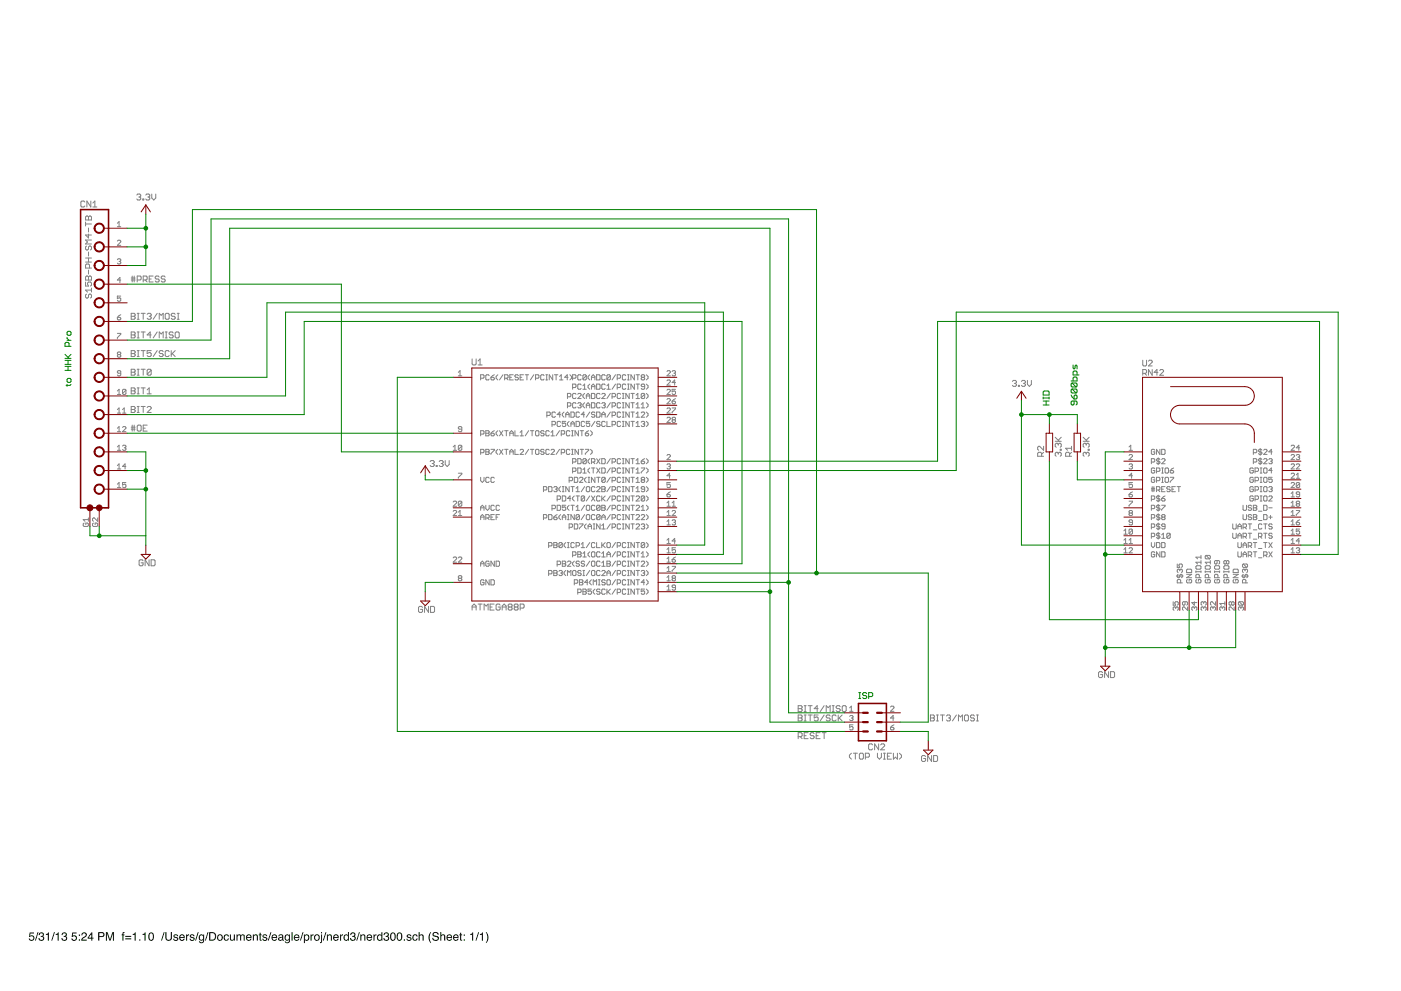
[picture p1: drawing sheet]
<svg xmlns="http://www.w3.org/2000/svg" width="420mm" height="297mm" viewBox="0 0 420 297" stroke-linecap="round" stroke-linejoin="round" font-family="sans-serif">
<path d="M8.9 279.5h1.3v.3h-1.1l-.1 .7a.85 .85 0 0 1 1.2 .4 .85 .85 0 0 1-.5 1.1 .85 .85 0 0 1-1.1-.7h.3a.55 .55 0 0 0 .9 .3 .55 .55 0 0 0 0-.9 .55 .55 0 0 0-.8 .2l-.3-.1zM11.3 279.4h.2l-.8 2.5h-.2zM11.9 279.6a.71 .71 0 0 1 1 0 .71 .71 0 0 1 0 1 .82 .82 0 0 1-.2 1.4 .82 .82 0 0 1-1.2-.8h.4a.54 .54 0 0 0 .5 .7 .54 .54 0 0 0 .5-.7 .54 .54 0 0 0-.7-.4v-.3a.46 .46 0 0 0 .6-.3 .46 .46 0 0 0-.3-.6 .46 .46 0 0 0-.6 .5v.2h-.3zM13.8 280l.9-.5v2.4h-.4v-1.7h-.5zM16.2 279.4h.3l-.8 2.5h-.3zM16.7 280l.9-.5v2.4h-.3v-1.7h-.6zM18.8 279.6a.71 .71 0 0 1 1 0 .71 .71 0 0 1-.1 1 .82 .82 0 0 1-.2 1.4 .82 .82 0 0 1-1.1-.8h.3a.54 .54 0 0 0 .5 .7 .54 .54 0 0 0 .6-.7 .54 .54 0 0 0-.7-.4v-.3a.46 .46 0 0 0 .6-.3 .46 .46 0 0 0-.4-.6 .46 .46 0 0 0-.5 .5v.2h-.3zM21.7 279.5h1.3v.3h-1.1l-.1 .7a.85 .85 0 0 1 1.2 .4 .85 .85 0 0 1-.6 1.1 .85 .85 0 0 1-1-.7h.3a.55 .55 0 0 0 .8 .3 .55 .55 0 0 0 .1-.9 .55 .55 0 0 0-.8 .2l-.3-.1zM23.6 280.1h.4v.4h-.4zM23.6 281.6h.4v.3h-.4zM24.7 279.6a.85 .85 0 0 1 1.3 .4 .85 .85 0 0 1-.8 1.1l-.5 .5h1.3v.3h-1.7a2.08 2.08 0 0 1 1.4-1.5 .49 .49 0 0 0-.5-.7 .49 .49 0 0 0-.5 .6h-.3zM27.4 279.9l-.8 1.2h.8zM27.4 279.5h.3v1.6h.3v.2h-.3v.6h-.3v-.6h-1.1v-.3zM29.4 279.4h1.2a.73 .73 0 0 1 .7 .7 .73 .73 0 0 1-.7 .8h-.8v1h-.4zM29.8 279.7v.9h.7a.45 .45 0 0 0 .5-.5 .45 .45 0 0 0-.5-.4zM31.8 279.4h.5l.7 2.1 .7-2.1h.5v2.5h-.3v-2.1l-.7 2.1h-.4l-.7-2.1v2.1h-.3zM36.8 279.5l.5-.1-.3 .5 .3 .4h-.3v1.6h-.3v-1.6h-.2zM37.6 280.5h1.8v.3h-1.8zM37.6 281.3h1.8v.3h-1.8zM39.8 280l.9-.5v2.4h-.3v-1.7h-.6zM41.7 281.6h.4v.3h-.4zM42.7 280l1-.5v2.4h-.4v-1.7h-.6zM44.9 279.6a.99 .99 0 0 1 1.2 .2 .99 .99 0 0 1 .1 1.2 .89 .89 0 0 1-1 1 .89 .89 0 0 1-.7-1.2zM45 279.9l-.1 .1a1.07 1.07 0 0 0 .6 1.7 1.3 1.3 0 0 0-.2-2zM49.1 279.4h.3l-.8 2.5h-.3zM49.6 279.4h.3v1.6a.65 .65 0 0 0 .7 .7 .65 .65 0 0 0 .6-.7v-1.6h.4v1.4a1.01 1.01 0 0 1-1 1.2 1.01 1.01 0 0 1-1-1.2zM52.2 280.2a.74 .74 0 0 1 1.2 .4h-.3a.39 .39 0 0 0-.4-.3 .39 .39 0 0 0-.4 .4l.2 .1a.7 .7 0 0 1 1 .8 .7 .7 0 0 1-1.2 .3l-.4-.5h.3a.39 .39 0 0 0 .5 .4 .39 .39 0 0 0 .3-.6 .67 .67 0 0 1-.8-.2 .67 .67 0 0 1 0-.8zM54 280.3a.85 .85 0 0 1 1-.1 .85 .85 0 0 1 .4 .9h-1.3a.53 .53 0 0 0 .4 .6 .53 .53 0 0 0 .6-.3h.3a.93 .93 0 0 1-1.4 .4 .93 .93 0 0 1 0-1.5zM54.2 280.5l-.1 .4h1l-.3-.6zM55.8 280.1h.3v.3l.6-.3v.3l-.6 .3v1.2h-.3zM57.1 280.2a.74 .74 0 0 1 1.2 .4h-.3a.39 .39 0 0 0-.4-.3 .39 .39 0 0 0-.3 .4l.1 .1a.7 .7 0 0 1 1 .8 .7 .7 0 0 1-1.2 .3l-.3-.5h.3a.39 .39 0 0 0 .4 .4 .39 .39 0 0 0 .3-.6 .67 .67 0 0 1-.8-.2 .67 .67 0 0 1 0-.8zM59.3 279.4h.3l-.8 2.5h-.3zM59.8 280.3l.6-.2 .5 .2v-.2h.3v1.7a.81 .81 0 0 1-.6 .9 .81 .81 0 0 1-.9-.5h.3a.53 .53 0 0 0 .7 .2 .53 .53 0 0 0 .2-.7 .84 .84 0 0 1-1.2 0 .84 .84 0 0 1 0-1.2zM60.1 280.5a.61 .61 0 0 0-.2 .9 .61 .61 0 0 0 1 0 .62 .62 0 0 0 0-.8 .62 .62 0 0 0-.8-.1zM62.3 279.4h.2l-.8 2.5h-.2zM63.1 279.7v1.9h.6a.99 .99 0 0 0 .8-.9 .99 .99 0 0 0-.8-1zM62.7 279.4h1.1a1.29 1.29 0 0 1 1 1.3 1.29 1.29 0 0 1-1 1.2h-1.1zM65.6 280.4a.66 .66 0 0 0-.2 .9 .66 .66 0 0 0 1 .2 .67 .67 0 0 0 .1-.9 .67 .67 0 0 0-.9-.2zM65.1 281a.95 .95 0 0 1 1.9 0 .95 .95 0 0 1-1.9 0zM67.3 280.3a.76 .76 0 0 1 .8-.2 .76 .76 0 0 1 .5 .6h-.3a.58 .58 0 0 0-.8-.2 .58 .58 0 0 0-.1 .9 .46 .46 0 0 0 .5 .3 .46 .46 0 0 0 .4-.4h.3a.87 .87 0 0 1-1.2 .6 .87 .87 0 0 1-.2-1.4zM68.9 280.1h.4v1.2a.47 .47 0 0 0 .6 .4 .47 .47 0 0 0 .2-.7v-.9h.3v1.8h-.3v-.2a.64 .64 0 0 1-.7 .3 .64 .64 0 0 1-.5-.7zM70.9 280.1h.3v.3a.6 .6 0 0 1 1.1-.1 .62 .62 0 0 1 .7-.2 .62 .62 0 0 1 .4 .6v1.2h-.3v-1.2a.4 .4 0 0 0-.5-.4 .4 .4 0 0 0-.3 .6v1h-.3v-1.2a.42 .42 0 0 0-.5-.4 .42 .42 0 0 0-.3 .7v.9h-.3zM74 280.3a.85 .85 0 0 1 1-.1 .85 .85 0 0 1 .5 .9h-1.4a.53 .53 0 0 0 .4 .6 .53 .53 0 0 0 .6-.3h.3a.93 .93 0 0 1-1.4 .4 .93 .93 0 0 1 0-1.5zM74.3 280.5l-.2 .4h1l-.3-.6zM75.8 280.1h.3v.3a.66 .66 0 0 1 .8-.3 .66 .66 0 0 1 .4 .7v1.1h-.3v-1.1a.46 .46 0 0 0-.5-.4 .46 .46 0 0 0-.4 .6v.9h-.3zM77.9 279.6h.3v.5h.3v.2h-.3v1.3l.3 .3-.6-.2v-1.4h-.3v-.2h.3zM78.9 280.2a.74 .74 0 0 1 1.2 .4h-.3a.39 .39 0 0 0-.4-.3 .39 .39 0 0 0-.3 .4l.1 .1a.7 .7 0 0 1 1 .8 .7 .7 0 0 1-1.2 .3l-.3-.5h.3a.39 .39 0 0 0 .4 .4 .39 .39 0 0 0 .3-.6 .67 .67 0 0 1-.8-.2 .67 .67 0 0 1 0-.8zM81.1 279.4h.3l-.8 2.5h-.3zM81.7 280.3a.85 .85 0 0 1 1-.1 .85 .85 0 0 1 .4 .9h-1.3a.53 .53 0 0 0 .4 .6 .53 .53 0 0 0 .6-.3h.3a.93 .93 0 0 1-1.4 .4 .93 .93 0 0 1 0-1.5zM81.9 280.5l-.1 .4h1l-.3-.6zM83.8 281.3a.44 .44 0 0 0 .5 .4 .44 .44 0 0 0 .3-.7zM83.6 280.3a.8 .8 0 0 1 1.4 .3v1.1l.2 .2-.4 .1-.1-.3a.62 .62 0 0 1-1.1 .2 .62 .62 0 0 1 .4-1l.6-.2a.42 .42 0 0 0-.4-.4 .42 .42 0 0 0-.4 .4h-.3zM85.6 280.3l.5-.2 .6 .2v-.2h.3v1.7a.81 .81 0 0 1-.6 .9 .81 .81 0 0 1-1-.5h.3a.53 .53 0 0 0 .7 .2 .53 .53 0 0 0 .3-.7 .84 .84 0 0 1-1.2 0 .84 .84 0 0 1-.1-1.2zM85.8 280.5a.61 .61 0 0 0-.1 .9 .61 .61 0 0 0 .9 0 .62 .62 0 0 0 0-.8 .62 .62 0 0 0-.8-.1zM87.4 279.4h.3v2.5h-.3zM88.4 280.3a.85 .85 0 0 1 1-.1 .85 .85 0 0 1 .4 .9h-1.4a.53 .53 0 0 0 .4 .6 .53 .53 0 0 0 .7-.3h.3a.93 .93 0 0 1-1.5 .4 .93 .93 0 0 1 .1-1.5zM88.6 280.5l-.1 .4h1l-.4-.6zM90.8 279.4h.2l-.8 2.5h-.2zM91.6 280.5a.6 .6 0 0 0-.1 .9 .6 .6 0 0 0 .9-.2 .57 .57 0 0 0-.1-.7 .57 .57 0 0 0-.7 0zM91.1 280.1h.3v.2a.82 .82 0 0 1 1.2-.1 .82 .82 0 0 1 .1 1.1 .72 .72 0 0 1-.5 .7 .72 .72 0 0 1-.8-.3v1h-.3zM93.1 280.1h.3v.3l.6-.3v.3l-.5 .3-.1 1.2h-.3zM94.7 280.4a.66 .66 0 0 0-.2 .9 .66 .66 0 0 0 1 .2 .67 .67 0 0 0 .1-.9 .67 .67 0 0 0-.9-.2zM94.2 281a.95 .95 0 0 1 1.9 0 .95 .95 0 0 1-1.9 0zM96.3 279.4h.3v.4h-.3zM96.3 280.1h.3v2.3l-.6 .3v-.3l.3-.1zM97.6 279.4h.3l-.8 2.5h-.3zM98 280.1h.3v.3a.66 .66 0 0 1 .8-.3 .66 .66 0 0 1 .4 .7v1.1h-.3v-1.1a.46 .46 0 0 0-.5-.4 .46 .46 0 0 0-.4 .6v.9h-.3zM100.1 280.3a.85 .85 0 0 1 1.1-.1 .85 .85 0 0 1 .4 .9h-1.4a.53 .53 0 0 0 .4 .6 .53 .53 0 0 0 .7-.3h.3a.93 .93 0 0 1-1.5 .4 .93 .93 0 0 1 0-1.5zM100.4 280.5l-.2 .4h1.1l-.4-.6zM102 280.1h.3v.3l.6-.3v.3l-.6 .3v1.2h-.3zM103.5 280.5a.62 .62 0 0 0-.1 .9 .62 .62 0 0 0 .9 0 .61 .61 0 0 0 0-.8 .61 .61 0 0 0-.8-.1zM103.4 280.2l.6-.1 .4 .2v-.9h.3v2.5h-.3v-.2a.85 .85 0 0 1-1.2 .1 .85 .85 0 0 1-.1-1.2zM105.3 279.6a.71 .71 0 0 1 1.1 0 .71 .71 0 0 1-.1 1 .82 .82 0 0 1-.2 1.4 .82 .82 0 0 1-1.1-.8h.3a.54 .54 0 0 0 .5 .7 .54 .54 0 0 0 .6-.7 .54 .54 0 0 0-.8-.4v-.3a.46 .46 0 0 0 .7-.3 .46 .46 0 0 0-.4-.6 .46 .46 0 0 0-.5 .5l-.1 .2h-.3zM107.7 279.4h.2l-.8 2.5h-.3zM108.1 280.1h.3v.3a.66 .66 0 0 1 .7-.3 .66 .66 0 0 1 .5 .7v1.1h-.4v-1.1a.46 .46 0 0 0-.5-.4 .46 .46 0 0 0-.3 .6v.9h-.3zM110.2 280.3a.85 .85 0 0 1 1-.1 .85 .85 0 0 1 .4 .9h-1.3a.53 .53 0 0 0 .3 .6 .53 .53 0 0 0 .7-.3h.3a.93 .93 0 0 1-1.4 .4 .93 .93 0 0 1 0-1.5zM110.4 280.5l-.1 .4h1l-.3-.6zM112 280.1h.3v.3l.6-.3v.3l-.6 .3v1.2h-.3zM113.5 280.5a.62 .62 0 0 0-.1 .9 .62 .62 0 0 0 .9 0 .61 .61 0 0 0 0-.8 .61 .61 0 0 0-.8-.1zM113.4 280.2l.6-.1 .4 .2v-.9h.3v2.5h-.3v-.2a.85 .85 0 0 1-1.2 .1 .85 .85 0 0 1-.1-1.2zM115.3 279.6a.71 .71 0 0 1 1.1 0 .71 .71 0 0 1-.1 1 .82 .82 0 0 1-.2 1.4 .82 .82 0 0 1-1.1-.8h.3a.54 .54 0 0 0 .5 .7 .54 .54 0 0 0 .6-.7 .54 .54 0 0 0-.7-.4v-.3a.46 .46 0 0 0 .6-.3 .46 .46 0 0 0-.4-.6 .46 .46 0 0 0-.5 .5v.2h-.3zM117.4 279.6a.99 .99 0 0 1 1.2 .2 .99 .99 0 0 1 .1 1.2 .89 .89 0 0 1-1 1 .89 .89 0 0 1-.7-1.2zM117.5 279.9l-.1 .1a1.07 1.07 0 0 0 .6 1.7 1.3 1.3 0 0 0-.2-2zM119.3 279.6a.99 .99 0 0 1 1.2 .2 .99 .99 0 0 1 .1 1.2 .89 .89 0 0 1-1 1 .89 .89 0 0 1-.7-1.2zM119.5 279.9l-.1 .1a1.07 1.07 0 0 0 .5 1.7 1.3 1.3 0 0 0-.1-2zM121.1 281.6h.4v.3h-.4zM122.1 280.2a.74 .74 0 0 1 1.3 .4h-.3a.39 .39 0 0 0-.4-.3 .39 .39 0 0 0-.4 .4l.2 .1a.7 .7 0 0 1 .9 .8 .7 .7 0 0 1-1.2 .3l-.3-.5h.3a.39 .39 0 0 0 .5 .4 .39 .39 0 0 0 .2-.6 .67 .67 0 0 1-.7-.2 .67 .67 0 0 1-.1-.8zM123.9 280.3a.76 .76 0 0 1 .8-.2 .76 .76 0 0 1 .5 .6h-.3a.58 .58 0 0 0-.8-.2 .58 .58 0 0 0-.1 .9 .46 .46 0 0 0 .5 .3 .46 .46 0 0 0 .4-.4h.3a.87 .87 0 0 1-1.2 .6 .87 .87 0 0 1-.2-1.4zM125.5 279.4h.4v.9a.65 .65 0 0 1 .7-.2 .65 .65 0 0 1 .5 .7v1.1h-.4v-1.1a.46 .46 0 0 0-.5-.5 .46 .46 0 0 0-.3 .7v.9h-.4zM129.1 279.4h.2a3.1 3.1 0 0 0 0 3.3 2.25 2.25 0 0 1-.2-3.3zM129.9 279.6a1 1 0 0 1 1.7 .5h-.4a.55 .55 0 0 0-.6-.5 .55 .55 0 0 0-.4 .7l.1 .1a1.1 1.1 0 0 1 1.3 1.1 1.08 1.08 0 0 1-1.1 .5 1.08 1.08 0 0 1-.9-.9h.3a.63 .63 0 0 0 .7 .7 .63 .63 0 0 0 .6-.8l-.2-.1a1.04 1.04 0 0 1-1.3-1zM132 279.4h.3v.9a.65 .65 0 0 1 .8-.2 .65 .65 0 0 1 .4 .7v1.1h-.3v-1.1a.46 .46 0 0 0-.5-.5 .46 .46 0 0 0-.4 .7v.9h-.3zM134.1 280.3a.85 .85 0 0 1 1.1-.1 .85 .85 0 0 1 .4 .9h-1.4a.53 .53 0 0 0 .4 .6 .53 .53 0 0 0 .6-.3h.4a.93 .93 0 0 1-1.5 .4 .93 .93 0 0 1 0-1.5zM134.4 280.5l-.2 .4h1.1l-.4-.6zM136.1 280.3a.85 .85 0 0 1 1-.1 .85 .85 0 0 1 .4 .9h-1.3a.53 .53 0 0 0 .4 .6 .53 .53 0 0 0 .6-.3h.3a.93 .93 0 0 1-1.4 .4 .93 .93 0 0 1 0-1.5zM136.4 280.5l-.2 .4h1l-.3-.6zM138 279.6h.3v.5h.3v.2h-.3v1.3l.3 .3-.6-.2v-1.4h-.3v-.2h.3zM139.1 280.1h.3v.4h-.3zM139.1 281.6h.3v.3h-.3zM141 280l.9-.5v2.4h-.3v-1.7h-.6zM143.4 279.4h.3l-.8 2.5h-.3zM143.9 280l.9-.5v2.4h-.3v-1.7h-.6zM145.7 279.4a2.08 2.08 0 0 1 0 3.3 3.1 3.1 0 0 0 0-3.3z" fill-rule="evenodd" fill="#000"/>
<g fill="none" stroke="#808080" stroke-width=".3">
<path d="M41 58.5l.3-.3h.6l.3 .3-.3 .6M41.6 59.1h.3M41.9 59.1l.3 .3-.3 .5h-.6l-.3-.3M42.8 59.6h.3v.3h-.3zM43.7 58.5l.3-.3h.6l.3 .3-.3 .6M44.3 59.1h.3M44.6 59.1l.3 .3-.3 .5h-.6l-.3-.3M45.5 58.2v1.2l.6 .5 .6-.5v-1.2M25.4 60.6l-.3-.3h-.5l-.3 .3v1.1l.3 .3h.5l.3-.3M25.7 65l.3-.3 .5 .3 .6-.3 .3 .3v.9h-1.7zM25.7 66.5v1.2M25.7 78.5h1.7"/>
<path d="M25.7 77.3h1.7M25.7 67.1h1.7M26 73.7l-.3 .3v.6l.3 .3 .5-.3v-.6l.3-.3 .6 .3v.6l-.3 .3M26.5 65v.9M26.5 68.3v1.2M26.5 70.1v1.2l-.8-.9h1.7M26.5 75.5v1.2M26.5 77.3v1.2M27.2 60.3v1.7l-1.1-1.7v1.7M27.4 71.9h-1.7l.5 .6-.5 .6h1.7M27.9 62h1.1M27.9 60.9l.5-.6v1.7"/>
<path d="M35.2 72.3l.3-.3h.5l.2 .3v.2l-1 1h1M35.2 66.9l.5-.5v1.5M35.2 67.9h1M35.2 77.9l.3-.3h.5l.2 .3-.2 .5M35.7 78.4h.3M36 78.4l.2 .2-.2 .5h-.5l-.3-.2M25.7 83l.3-.3 .5 .3 .6-.3 .3 .3v.9h-1.7zM25.7 84.5v1.2h.8l-.3-.5 .3-.7h.6l.3 .4v.5l-.3 .3M26 88.2l-.3 .3v.5l.5 .3 .3-.3v-.5l.6-.3 .3 .3v.5l-.3 .3M26.5 80.9v1.2M26.5 83v.9M26.8 80.3v-.9l-.3-.3h-.5l-.3 .3v.9h1.7"/>
<path d="M27.4 86.3v1.2M27.4 87h-1.7l.5 .5M35.2 95.1h.8l.2 .5-.2 .3h-.5l-.3-.3zM35.2 99.9h1l-1 1.6M36.2 83.9h-1l.8-.7v1.5M36.2 88.8h-1v.7l.5-.2 .5 .2v.5l-.2 .3h-.5l-.3-.3M36.2 94.3l-1 .8M39.3 93.9h.9l.3 .3-.3 .6 .3 .6-.3 .3h-.9zM39.3 99.5h.9l.3 .3-.3 .6 .3 .6-.3 .3h-.9zM39.3 94.8h.9M39.3 83.3h1.2M39.3 83.9h1.2"/>
<path d="M39.6 82.7v1.8M40.2 82.7v1.8M41.1 83.9h.9l.3-.3v-.6l-.3-.3h-.9v1.8M41.1 99.5h.6M41.1 93.9h.6M41.1 95.7h.6M41.4 93.9v1.8M41.4 99.5v1.8M42.3 99.5h1.2M42.3 93.9h1.2M42.9 83.9h.9l.3-.3v-.6l-.3-.3h-.9v1.8M42.9 93.9v1.8"/>
<path d="M42.9 99.5v1.8M43.5 83.9l.6 .6M44.1 94.2l.3-.3h.6l.3 .3-.3 .6M44.7 94.8h.3M44.7 83.6h.6M45 94.8l.3 .3-.3 .6h-.6l-.3-.3M45.9 82.7h-1.2v1.8h1.2M47.1 99.5l-1.1 1.8M47.1 93.9l-1.1 1.8M47.7 83l-.3-.3h-.6l-.3 .6 .3 .3h.6l.3 .6-.3 .3h-.6l-.3-.3M47.8 95.7v-1.8l.5 .6 .6-.6v1.8M49.5 83l-.3-.3h-.6l-.3 .6 .3 .3h.6l.3 .6-.3 .3h-.6l-.3-.3"/>
<path d="M49.6 99.5h.5M49.6 94.2l.2-.3h.6l.3 .3v1.2l-.3 .3h-.6l-.2-.3zM49.8 99.5v1.8M51.9 99.8l-.3-.3h-.6l-.3 .3 .3 .6h.6l.3 .3-.3 .6h-.6l-.3-.3M52.5 99.8l.4-.3h.5l.3 .3v1.2l-.3 .3h-.5l-.4-.3zM52.5 94.2l-.3-.3h-.6l-.2 .6 .2 .3h.6l.3 .6-.3 .3h-.6l-.2-.3M53.1 93.9h.6M53.1 95.7h.6M53.4 93.9v1.8M35.2 118.2h1M35.2 117.2l.5-.5v1.5M35.5 106.3l-.3-.3 .3-.5h.5l.2 .3-.2 .5"/>
<path d="M35.5 106.3l-.3 .3 .3 .5h.5l.2-.3-.2-.5M35.5 106.3h.5M36.2 111.9h-.7l-.3-.3 .3-.5h.5l.2 .3v1l-.2 .2h-.5l-.3-.2M37.8 116.9v1.1l-.3 .2h-.5l-.3-.2M37.8 116.9l-.3-.2h-.5l-.3 .2v1.1M37.8 116.9l-1.1 1.1M39.3 110.7h.9l.3 .3-.3 .6 .3 .6-.3 .3h-.9zM39.3 117.2h.9M39.3 105.1h.9l.3 .3-.3 .6 .3 .6-.3 .3h-.9zM39.3 116.3h.9l.3 .3-.3 .6 .3 .6-.3 .2h-.9zM39.3 100.4h.9M39.3 106h.9"/>
<path d="M39.3 111.6h.9M41.1 112.5h.6M41.1 101.3h.6M41.1 105.1h.6M41.1 106.9h.6M41.1 110.7h.6M41.1 116.3h.6M41.1 118h.6M41.4 105.1v1.8M41.4 110.7v1.8M41.4 116.3v1.7M42.3 105.1h1.2"/>
<path d="M42.3 110.7h1.2M42.3 116.3h1.2M42.9 105.1v1.8M42.9 110.7v1.8M42.9 116.3v1.7M44.1 116.9l.6-.6v1.7M44.1 118h1.2M45.3 111v1.2l-.3 .3h-.6l-.3-.3M45.3 100.4h-1.2l.9-.9v1.8M45.3 105.1h-1.2v.9l.6-.3 .6 .3v.6l-.3 .3h-.6l-.3-.3M45.3 111l-.3-.3h-.6l-.3 .3v1.2M45.3 111l-1.2 1.2"/>
<path d="M47.1 105.1l-1.1 1.8M47.8 101.3v-1.8l.5 .6 .6-.6v1.8M48.9 105.4l-.3-.3h-.6l-.2 .3 .2 .6h.6l.3 .3-.3 .6h-.6l-.2-.3M49.6 101.3h.5M50.7 105.4l-.3-.3h-.6l-.2 .3v1.2l.2 .3h.6l.3-.3M51.4 105.1v1.8M51.6 106l.9 .9M52.5 105.1l-1.1 1.2M137.5 111.6l.5-.5v1.5M137.5 112.6h1M141.6 107.6v1.5l.3 .3h.6l.3-.3v-1.5M143.4 108.2l.6-.6v1.8"/>
<path d="M143.4 109.4h1.2M144.1 113.4h.8l.3-.3v-.5l-.3-.3h-.8v1.6M146.7 112.6l-.2-.3h-.6l-.2 .3v1l.2 .3h.6l.2-.3M147.2 113.1h.8l.3 .5-.3 .3h-.5l-.3-.3zM148.3 112.3l-1.1 .8M149.3 112.3l-.5 .5v.6l.5 .5M150.8 112.3l-1 1.6M151.3 113.4h.8l.3-.3v-.5l-.3-.3h-.8v1.6M151.8 113.4l.6 .5M152.9 113.1h.5M153.9 112.3h-1v1.6h1M155.5 112.6l-.3-.3h-.5l-.3 .5 .3 .3h.5l.3 .5-.3 .3h-.5l-.3-.3"/>
<path d="M156 113.1h.5M157 112.3h-1v1.6h1M157.5 112.3h1M158 112.3v1.6M160.1 112.3l-1 1.6M160.6 113.4h.8l.2-.3v-.5l-.2-.3h-.8v1.6M163.2 112.6l-.3-.3h-.5l-.2 .3v1l.2 .3h.5l.3-.3M163.7 113.9h.5M163.7 112.3h.5M164 112.3v1.6M165.8 112.3v1.6l-1.1-1.6v1.6M166.3 112.3h1"/>
<path d="M166.8 112.3v1.6M167.8 112.8l.5-.5v1.6M167.8 113.9h1M170.2 118.9h.7l.3-.2v-.5l-.3-.3h-.7v1.6M170.4 113.1h-1l.7-.8v1.6M170.9 112.3l.5 .5v.6l-.5 .5M171.7 113.4h.8l.2-.3v-.5l-.2-.3h-.8v1.6M171.7 116.2h.8l.2-.3v-.5l-.2-.3h-.8v1.6M172.7 118.2l-.2-.3h-.5l-.3 .3v1l.3 .3h.5l.2-.3M173.3 118.2l.2-.3h.5l.3 .3v.2l-1 1.1h1M174.3 112.6l-.3-.3h-.5l-.2 .3v1l.2 .3h.5l.3-.3M174.3 115.4l-.3-.3h-.5l-.2 .3v1l.2 .3h.5l.3-.3"/>
<path d="M174.8 115.6l.5-.5v1.6M174.8 116.7h1M175.3 117.9l-.5 .5v.5l.5 .6M175.8 112.6l-.2-.3h-.5l-.3 .3v1M175.8 112.6v1l-.2 .3h-.5l-.3-.3M175.8 119.5v-1.1l.6-.5 .5 .5v1.1M175.8 118.7h1.1M175.8 112.6l-1 1M176.9 112.3l-.5 .5v.6l.5 .5M176.9 115.1l-.5 .5v.6l.5 .5M177.4 113.9v-1.1l.5-.5 .5 .5v1.1M177.4 116.7v-1.1l.5-.5 .5 .5v1.1"/>
<path d="M177.4 117.9h.8l.2 .3v1l-.2 .3h-.8zM177.4 115.9h1M177.4 113.1h1M178.9 112.3h.8l.3 .3v1l-.3 .3h-.8zM178.9 115.1h.8l.3 .3v1l-.3 .3h-.8zM180 118.2l-.3-.3h-.5l-.3 .3v1l.3 .3h.5l.3-.3M180.5 118.2l.2-.3h.6l.2 .3v.2l-1 1.1h1M181.5 112.6l-.2-.3h-.6l-.2 .3v1l.2 .3h.6l.2-.3M181.5 115.4l-.2-.3h-.6l-.2 .3v1l.2 .3h.6l.2-.3M182 115.6l.5-.5v1.6M182 116.7h1M183 112.6l-.2-.3h-.5l-.3 .3v1"/>
<path d="M183 112.6v1l-.2 .3h-.5l-.3-.3M183 117.9l-1 1.6M183 112.6l-1 1M183.6 118.9h.7l.3-.2v-.5l-.3-.3h-.7v1.6M184.6 115.1l-1 1.6M184.6 112.3l-1 1.6M185.1 113.4h.8l.2-.3v-.5l-.2-.3h-.8v1.6M185.1 116.2h.8l.2-.3v-.5l-.2-.3h-.8v1.6M186.1 118.2l-.2-.3h-.5l-.3 .3v1l.3 .3h.5l.2-.3M186.6 117.9h.6M186.6 119.5h.6M186.9 117.9v1.6"/>
<path d="M187.7 112.6l-.3-.3h-.5l-.3 .3v1l.3 .3h.5l.3-.3M187.7 115.4l-.3-.3h-.5l-.3 .3v1l.3 .3h.5l.3-.3M188.2 116.7h.5M188.2 115.1h.5M188.2 113.9h.5M188.2 112.3h.5M188.4 112.3v1.6M188.4 115.1v1.6M188.7 117.9v1.6l-1-1.6v1.6M189.2 117.9h1M189.7 117.9v1.6M190.2 112.3v1.6l-1-1.6v1.6"/>
<path d="M190.2 115.1v1.6l-1-1.6v1.6M190.8 118.4l.5-.5v1.6M190.8 119.5h1M190.8 115.1h1M190.8 112.3h1M191.3 112.3v1.6M191.3 115.1v1.6M192.6 113.1l-.3-.3 .3-.5h.5l.2 .3-.2 .5M192.6 113.1l-.3 .3 .3 .5h.5l.2-.3-.2-.5M192.6 113.1h.5M193.3 115.9h-.7l-.3-.3 .3-.5h.5l.2 .3v1l-.2 .3h-.5l-.3-.3M193.3 118.2l-.2-.3h-.5l-.3 .3v1"/>
<path d="M193.3 118.2v1l-.2 .3h-.5l-.3-.3M193.3 118.2l-1 1M193.8 112.3l.6 .5v.6l-.6 .5M193.8 115.1l.6 .5v.6l-.6 .5M193.8 117.9l.6 .5v.5l-.6 .6M200 111.4l.3-.3h.5l.2 .3v.2l-1 1h1M200 114.2l.3-.3h.5l.2 .3v.2l-1 1h1M200 116.9l.3-.2h.5l.2 .2v.3l-1 1h1M200 119.7l.3-.2h.5l.2 .2v.3l-1 1h1M201.6 111.4l.2-.3h.5l.3 .3-.3 .5M202.1 111.9h.2M202.3 111.9l.3 .2-.3 .5h-.5l-.2-.2"/>
<path d="M202.6 116.7h-1v.8l.5-.3 .5 .3v.5l-.3 .2h-.5l-.2-.2M202.6 114.7h-1l.7-.8v1.5M202.6 119.5l-1 .7M303.6 114.3l.3-.3h.6l.3 .3-.3 .6M304.2 114.9h.3M304.5 114.9l.3 .3-.3 .6h-.6l-.3-.3M305.4 115.5h.3v.3h-.3zM306.3 114.3l.3-.3h.6l.3 .3-.3 .6M306.9 114.9h.3M307.2 114.9l.3 .3-.3 .6h-.6l-.3-.3M308.1 114v1.2l.6 .6 .6-.6v-1.2M342.7 108v1.4l.3 .3h.6l.3-.3v-1.4"/>
<path d="M342.7 111.9h.9l.3-.3v-.5l-.3-.3h-.9v1.7M343.3 111.9l.6 .6M344.4 108.3l.3-.3h.6l.2 .3v.2l-1.1 1.2h1.1M345.5 110.8v1.7l-1.1-1.7v1.7M347.3 111.6h-1.2l.9-.8v1.7M347.8 111.1l.3-.3h.6l.3 .3v.2l-1.2 1.2h1.2M35.2 135h1M35.2 129.4h1M35.2 123.8h1M35.2 122.8l.5-.5v1.5M35.2 128.4l.5-.5v1.5M35.2 134l.5-.5v1.5"/>
<path d="M35.2 139.6l.5-.6v1.6M36.7 133.7l.3-.2h.5l.3 .2-.3 .5M36.7 128.1l.3-.2h.5l.3 .2v.3l-1.1 1h1.1M36.7 123.8h1.1M36.7 122.8l.6-.5v1.5M37.3 134.2h.2M37.5 134.2l.3 .3-.3 .5h-.5l-.3-.3M37.8 139.8h-1.1l.8-.8v1.6M39.3 128.6h1.2M39.3 121.8h.9l.3 .4-.3 .5 .3 .6-.3 .3h-.9zM39.3 128h1.2M39.3 122.7h.9"/>
<path d="M39.6 127.4v1.8M40.2 127.4v1.8M41.1 121.8h.6M41.1 123.6h.6M41.4 121.8v1.8M41.4 127.4h.6l.3 .3v1.2l-.3 .3h-.6l-.3-.3v-1.2zM42.3 121.8h1.2M42.9 121.8v1.8M42.9 128.3h.6M44.1 127.4h-1.2v1.8h1.2M44.1 122.2l.3-.4h.6l.3 .4v.2l-1.2 1.2h1.2M129 138.3l.3-.3h.6l.3 .3-.3 .6"/>
<path d="M129.6 138.9h.3M129.9 138.9l.3 .3-.3 .6h-.6l-.3-.3M130.8 139.5h.3v.3h-.3zM131.7 138.3l.3-.3h.6l.3 .3-.3 .6M132.3 138.9h.3M132.6 138.9l.3 .3-.3 .6h-.6l-.3-.3M133.5 138v1.2l.6 .6 .6-.6v-1.2M135.9 135h1M135.9 134l.5-.5v1.5M138.5 133.7v1l-.3 .3h-.5l-.2-.3M138.5 128.6h-.8l-.2-.2 .2-.5h.5l.3 .2v1l-.3 .3h-.5l-.2-.3M138.5 133.7l-.3-.2h-.5l-.2 .2v1"/>
<path d="M138.5 133.7l-1 1M144.1 130.1h.8l.3-.2v-.6l-.3-.2h-.8v1.5M144.1 135.7h.8l.3-.3v-.5l-.3-.2h-.8v1.5M145.7 134.7h.8l.2 .2-.2 .5 .2 .6-.2 .2h-.8zM145.7 129.1h.8l.2 .2-.2 .6 .2 .5-.2 .2h-.8zM145.7 135.4h.8M145.7 129.9h.8M147.2 134.7h1.1l-1.1 1.5M147.2 129.9h.8l.3 .5-.3 .2h-.5l-.3-.2zM148.3 129.1l-1.1 .8M149.3 129.1l-.5 .5v.5l.5 .5M149.3 134.7l-.5 .5v.5l.5 .5"/>
<path d="M149.8 134.7l1 1.5M149.8 129.1l1 1.5M150.8 134.7l-1 1.5M150.8 129.1l-1 1.5M151.3 134.7h1.1M151.3 129.1h1.1M151.8 129.1v1.5M151.8 134.7v1.5M152.9 135.4h1M152.9 130.6v-1l.5-.5 .5 .5v1M152.9 136.2v-1l.5-.5 .5 .5v1M152.9 129.9h1"/>
<path d="M154.4 134.7v1.5h1.1M154.4 129.1v1.5h1.1M156 134.9l.2-.2h.5l.3 .2v.3l-1 1h1M156 130.6h1M156 129.6l.5-.5v1.5M158.5 134.7l-1 1.5M158.5 129.1l-1 1.5M159.1 134.7h1M159.1 129.1h1M159.6 129.1v1.5M159.6 134.7v1.5M160.9 134.7h.5l.2 .2v1.1l-.2 .2h-.5l-.3-.2v-1.1z"/>
<path d="M160.9 129.1h.5l.2 .2v1.1l-.2 .2h-.5l-.3-.2v-1.1zM163.2 134.9l-.3-.2h-.5l-.2 .2 .2 .5h.5l.3 .3-.3 .5h-.5l-.2-.2M163.2 129.3l-.3-.2h-.5l-.2 .2 .2 .6h.5l.3 .2-.3 .5h-.5l-.2-.2M164 124.5h.8l.2-.2v-.5l-.2-.3h-.8v1.6M164.7 134.9l-.2-.2h-.5l-.3 .2v1.1l.3 .2h.5l.2-.2M164.7 129.3l-.2-.2h-.5l-.3 .2v1.1l.3 .2h.5l.2-.2M165.2 134.9l.3-.2h.5l.3 .2v.3l-1.1 1h1.1M165.2 130.6h1.1M165.2 129.6l.6-.5v1.5M165.5 127.3h.8l.3-.2v-.5l-.3-.3h-.8v1.5M166.6 123.8l-.3-.3h-.5l-.3 .3v1l.3 .3h.5l.3-.3M167.8 134.7l-1 1.5"/>
<path d="M167.8 129.1l-1 1.5M168.1 126.6l-.2-.3h-.6l-.2 .3v1l.2 .2h.6l.2-.2M168.1 124.3h-1l.8-.8v1.6M168.3 135.7h.8l.3-.3v-.5l-.3-.2h-.8v1.5M168.3 130.1h.8l.3-.2v-.6l-.3-.2h-.8v1.5M169.1 123.5l-.5 .5v.5l.5 .6M169.7 126.3h-1.1v.8l.5-.3 .6 .3v.5l-.3 .2h-.5l-.3-.2M169.7 125.1v-1.1l.5-.5 .5 .5v1.1M169.7 124.3h1M170.2 121.7h.7l.3-.2v-.5l-.3-.3h-.7v1.6M170.7 126.3l-.5 .5v.5l.5 .5M170.9 134.9l-.3-.2h-.5l-.2 .2v1.1l.2 .2h.5l.3-.2"/>
<path d="M170.9 129.3l-.3-.2h-.5l-.2 .2v1.1l.2 .2h.5l.3-.2M171.2 123.5h.8l.2 .3v1l-.2 .3h-.8zM171.2 127.8v-1l.5-.5 .5 .5v1M171.2 127.1h1M171.4 134.7h.5M171.4 136.2h.5M171.4 129.1h.5M171.4 130.6h.5M171.7 129.1v1.5M171.7 134.7v1.5M171.7 138.5h.8l.2-.3v-.5l-.2-.2h-.8v1.5M172.7 121l-.2-.3h-.5l-.3 .3v1l.3 .3h.5l.2-.3"/>
<path d="M172.8 126.3h.7l.3 .3v1l-.3 .2h-.7zM173.3 137.5h.7l.3 .2v1l-.3 .3h-.7zM173.3 121l.2-.3h.5l.3 .3-.3 .5M173.5 129.1v1.5l-1.1-1.5v1.5M173.5 134.7v1.5l-1.1-1.5v1.5M173.8 123.8l-.3-.3h-.5l-.2 .3v1l.2 .3h.5l.3-.3M173.8 121.5h.2M174 134.7h1M174 129.1h1M174 121.5l.3 .2-.3 .6h-.5l-.2-.3M174.5 129.1v1.5M174.5 134.7v1.5"/>
<path d="M175.3 126.6l-.2-.3h-.5l-.3 .3v1l.3 .2h.5l.2-.2M175.3 120.7l-.5 .5v.5l.5 .6M175.3 124.3h-1l.8-.8v1.6M175.5 134.7h1.1l-1.1 1.5M175.5 129.9h.8l.3 .5-.3 .2h-.5l-.3-.2zM175.8 137.7l-1 1M175.8 137.7l-.2-.2h-.5l-.3 .2v1M175.8 122.3v-1.1l.6-.5 .5 .5v1.1M175.8 137.7v1l-.2 .3h-.5l-.3-.3M175.8 121.5h1.1M176.6 129.1l-1.1 .8M176.9 126.3h-1.1v.8l.6-.3 .5 .3v.5l-.3 .2h-.5l-.3-.2"/>
<path d="M176.9 137.5l-.5 .5v.5l.5 .5M176.9 123.5l-1.1 1.6M177.1 134.7l.5 .5v.5l-.5 .5M177.1 129.1l.5 .5v.5l-.5 .5M177.4 120.7h.8l.2 .3v1l-.2 .3h-.8zM177.4 138.5h.8l.2-.3v-.5l-.2-.2h-.8v1.5M177.9 138.5l.5 .5M178.4 123.8l-.2-.3h-.5l-.3 .3 .3 .5h.5l.2 .2-.2 .6h-.5l-.3-.3M178.4 126.3l-1 1.5M178.9 123.5h.8l.3 .3v1l-.3 .3h-.8zM178.9 137.5l1.1 1.5M180 121l-.3-.3h-.5l-.3 .3v1l.3 .3h.5l.3-.3"/>
<path d="M180 126.6l-.3-.3h-.5l-.3 .3 .3 .5h.5l.3 .2-.3 .5h-.5l-.3-.2M180 137.5l-1.1 1.5M180.5 125.1v-1.1l.5-.5 .5 .5v1.1M180.5 137.5h.8l.2 .2v1l-.2 .3h-.8zM180.5 121l.2-.3h.6l.2 .3-.2 .5M180.5 124.3h1M181 121.5h.3M181.3 121.5l.2 .2-.2 .6h-.6l-.2-.3M181.5 126.6l-.2-.3h-.6l-.2 .3v1l.2 .2h.6l.2-.2M182 126.3v1.5h1M183 137.5l-1 1.5M183 123.5l-1 1.6"/>
<path d="M183 120.7l-1 1.6M183.6 121.7h.7l.3-.2v-.5l-.3-.3h-.7v1.6M183.6 124.5h.7l.3-.2v-.5l-.3-.3h-.7v1.6M183.6 127.3h.7l.3-.2v-.5l-.3-.3h-.7v1.5M183.6 138.5h.7l.3-.3v-.5l-.3-.2h-.7v1.5M186.1 121l-.2-.3h-.5l-.3 .3v1l.3 .3h.5l.2-.3M186.1 123.8l-.2-.3h-.5l-.3 .3v1l.3 .3h.5l.2-.3M186.1 126.6l-.2-.3h-.5l-.3 .3v1l.3 .2h.5l.2-.2M186.1 137.7l-.2-.2h-.5l-.3 .2v1l.3 .3h.5l.2-.3M186.6 127.8h.6M186.6 137.5h.6M186.6 139h.6"/>
<path d="M186.6 126.3h.6M186.6 125.1h.6M186.6 123.5h.6M186.6 122.3h.6M186.6 120.7h.6M186.9 120.7v1.6M186.9 123.5v1.6M186.9 126.3v1.5M186.9 137.5v1.5M188.7 120.7v1.6l-1-1.6v1.6M188.7 123.5v1.6l-1-1.6v1.6M188.7 126.3v1.5l-1-1.5v1.5"/>
<path d="M188.7 137.5v1.5l-1-1.5v1.5M189.2 137.5h1M189.2 126.3h1M189.2 123.5h1M189.2 120.7h1M189.7 120.7v1.6M189.7 123.5v1.6M189.7 126.3v1.5M189.7 137.5v1.5M190.8 121.2l.5-.5v1.6M190.8 124l.5-.5v1.6M190.8 126.8l.5-.5v1.5"/>
<path d="M190.8 138l.5-.5v1.5M190.8 127.8h1M190.8 139h1M190.8 125.1h1M190.8 122.3h1M192.3 138.2h.8l.2 .5-.2 .3h-.5l-.3-.3zM192.3 123.8l.3-.3h.5l.2 .3v.2l-1 1.1h1M192.3 126.6l.3-.3h.5l.2 .3-.2 .5M192.3 121.2l.5-.5v1.6M192.3 122.3h1M192.8 127.1h.3M193.1 127.1l.2 .2-.2 .5h-.5l-.3-.2"/>
<path d="M193.3 137.5l-1 .7M193.8 120.7l.6 .5v.5l-.6 .6M193.8 123.5l.6 .5v.5l-.6 .6M193.8 126.3l.6 .5v.5l-.6 .5M193.8 137.5l.6 .5v.5l-.6 .5M200 136.5l.3-.3h.5l.2 .3v.3l-1 1h1M200 122.5l.3-.2h.5l.2 .2v.3l-1 1h1M200 125.3l.3-.2h.5l.2 .2v.3l-1 1h1M200 139.3l.3-.3h.5l.2 .3-.2 .5M200.5 139.8h.3M200.8 139.8l.2 .3-.2 .5h-.5l-.3-.3M201.6 120.2h.7l.3 .6-.3 .2h-.5l-.2-.2z"/>
<path d="M201.6 122.3h1v.2l-1 1v.3M201.8 125.8l-.2-.2 .2-.5h.5l.3 .2-.3 .5M201.8 125.8l-.2 .3 .2 .5h.5l.3-.3-.3-.5M201.8 125.8h.5M312.4 136.8v-.9l-.3-.3h-.6l-.3 .3v.9h1.8M313 133.8v1.2l-1.2-1.2h-.3l-.3 .3v.6l.3 .3M313 135.6l-.6 .6M316.5 132.3h1.8M316.5 131.1l1.2 1.2M317.4 135.9l-.3-.3-.6 .3v.6l.3 .3M317.4 135.9l.3-.3 .6 .3v.6l-.3 .3M317.4 133.2l-.3-.3-.6 .3v.6l.3 .3"/>
<path d="M317.4 133.2l.3-.3 .6 .3v.6l-.3 .3M317.4 133.2v.3M317.4 135.9v.3M318 134.7h.3v.3h-.3zM318.3 131.1l-.9 .9M320.8 136.8v-.9l-.3-.3h-.6l-.3 .3v.9h1.8M321.4 135.6l-.6 .6M321.4 134.4h-1.8l.6 .6M321.4 133.8v1.2M324.8 132.3h1.8M324.8 131.1l1.3 1.2M325.8 135.9l-.4-.3-.6 .3v.6l.3 .3"/>
<path d="M325.8 133.2l-.4-.3-.6 .3v.6l.3 .3M325.8 135.9l.3-.3 .5 .3v.6l-.3 .3M325.8 133.2v.3M325.8 135.9v.3M325.8 133.2l.3-.3 .5 .3v.6l-.3 .3M326.3 134.7h.3v.3h-.3zM326.6 131.1l-.8 .9M338.6 135h1M338.6 136.5l.3-.3h.5l.2 .3v.3l-1 1h1M338.6 139.3l.3-.3h.5l.2 .3-.2 .5M338.6 134l.5-.5v1.5M339.1 139.8h.3"/>
<path d="M339.4 139.8l.2 .3-.2 .5h-.5l-.3-.3M345.3 138.5h.8l.2-.3v-.5l-.2-.2h-.8v1.5M346.3 134.9l-.2-.2h-.6l-.2 .2v1.1l.2 .2h.6l.2-.2v-.6h-.5M347.3 137.2v2.1M347.9 137.7l-.3-.2h-.5l-.3 .2 .3 .5h.5l.3 .3-.3 .5h-.5l-.3-.3M347.9 134.7v1.5l-1.1-1.5v1.5M348.4 137.7l.2-.2h.5l.3 .2v.3l-1 1h1M348.4 134.7h.7l.3 .2v1.1l-.3 .2h-.7zM375.9 135.7h.7l.3-.3v-.5l-.3-.2h-.7v1.5M375.9 138.5h.7l.3-.3v-.5l-.3-.2h-.7v1.5M377.9 134.4v2.1M377.9 137.2v2.1"/>
<path d="M378.4 134.9l-.2-.2h-.5l-.3 .5 .3 .2h.5l.2 .6-.2 .2h-.5l-.3-.2M378.4 137.7l-.2-.2h-.5l-.3 .2 .3 .5h.5l.2 .3-.2 .5h-.5l-.3-.3M379 134.9l.2-.2h.5l.3 .2v.3l-1 1h1M379 137.7l.2-.2h.5l.3 .2v.3l-1 1h1M380.5 137.7l.3-.2h.5l.2 .2-.2 .5M381 138.2h.3M381.3 138.2l.2 .3-.2 .5h-.5l-.3-.3M381.5 135.4h-1l.8-.7v1.5M387.2 133.7l.3-.2h.5l.2 .2v.3l-1 1h1M387.2 136.5l.3-.3h.5l.2 .3v.3l-1 1h1M387.2 139.3l.3-.3h.5l.2 .3v.3l-1 1h1M388.7 136.5l.3-.3h.5l.3 .3-.3 .5"/>
<path d="M388.7 139.3l.3-.3h.5l.3 .3v.3l-1.1 1h1.1M389.3 137h.2M389.5 137l.3 .3-.3 .5h-.5l-.3-.3M389.8 134.2h-1.1l.8-.7v1.5M25.2 156.8l-.2 .2v.5l.2 .3h1l.3-.3v-.5l-.3-.2h-.5v.5M26.5 155.2v1.1M26.5 155.7h-1.5l.5 .6M28 156.8l-.3 .2v.5l.3 .3h1l.3-.3v-.5l-.3-.2h-.5v.5M29.3 155.2v1.1l-1-1.1-.6 .3v.5l.3 .3M35.2 146.2h1M35.2 140.6h1M35.2 145.1l.5-.5v1.6"/>
<path d="M37.8 144.6h-1.1v.8l.6-.3 .5 .3v.5l-.3 .3h-.5l-.3-.3M135.9 150.5l.3-.3h.5l.2 .3v.2l-1 1h1M135.9 153.3l.3-.3h.5l.2 .3v.2l-1 1h1M137.5 153.5l.5-.5v1.5M137.5 141.8h1l-1 1.6M137.5 154.5h1M138.5 150.5l-.3-.3h-.5l-.2 .3v1M138.5 150.5v1l-.3 .2h-.5l-.2-.2M138.5 150.5l-1 1M144.1 143.1v1l.6 .5 .5-.5v-1M144.1 153v-1l.6-.6 .5 .6v1M144.1 155.8v-1.1l.6-.5 .5 .5v1.1"/>
<path d="M144.1 155h1.1M144.1 152.2h1.1M145.7 151.4v1.1l.5 .5 .5-.5v-1.1M145.7 155.3h.8l.2-.3v-.5l-.2-.3h-.8v1.6M146.2 155.3l.5 .5M146.7 143.3l-.2-.2h-.6l-.2 .2v1l.2 .3h.6l.2-.3M147.2 155h.5M148.3 143.3l-.3-.2h-.5l-.3 .2v1l.3 .3h.5l.3-.3M148.3 151.7l-.3-.3h-.5l-.3 .3v1l.3 .3h.5l.3-.3M148.3 154.2h-1.1v1.6h1.1M148.8 155h.5M149.8 151.7l-.3-.3h-.5l-.2 .3v1l.2 .3h.5l.3-.3"/>
<path d="M149.8 154.2h-1v1.6M163 155.3h.7l.3-.3v-.5l-.3-.3h-.7v1.6M163 146.9h.7l.3-.3v-.5l-.3-.2h-.7v1.5M164.5 154.2h.8l.2 .3v1l-.2 .3h-.8zM164.5 145.9h.8l.2 .2v1l-.2 .3h-.8zM165.5 152.5h.8l.3-.3v-.5l-.3-.3h-.8v1.6M166.1 155h.7l.3 .5-.3 .3h-.5l-.2-.3zM166.1 146.1l.2-.2h.5l.3 .2-.3 .5M166.6 146.6h.2M166.8 146.6l.3 .3-.3 .5h-.5l-.2-.3M167.1 151.4h.8l.2 .3v1l-.2 .3h-.8zM167.1 149.7h.8l.2-.3v-.5l-.2-.2h-.8v1.5"/>
<path d="M167.1 154.2l-1 .8M168.1 145.9l-.5 .5v.5l.5 .5M168.1 154.2l-.5 .5v.6l.5 .5M168.6 155h1.1M168.6 148.7h.8l.3 .2v1l-.3 .3h-.8zM168.6 155.8v-1.1l.5-.5 .6 .5v1.1M168.6 145.9h.5M168.6 147.4h.5M168.9 145.9v1.5M169.7 151.4h-1.1v.8l.5-.2 .6 .2v.5l-.3 .3h-.5l-.3-.3M170.2 154.2h.5M170.2 155.8h.5"/>
<path d="M170.4 154.2v1.6M170.7 144.1h.8l.2-.3v-.5l-.2-.2h-.8v1.5M170.7 158.1h.8l.2-.3v-.5l-.2-.3h-.8v1.6M170.7 151.4l-.5 .6v.5l.5 .5M170.7 145.9v1.5l-1-1.5v1.5M171.2 151.4h1M171.2 149.4h-1l.7-.7v1.5M171.2 145.9h1M171.7 141.3h.8l.2-.3v-.5l-.2-.2h-.8v1.5M171.7 145.9v1.5M171.7 151.4v1.6M172.2 143.1h.8l.3 .2v1l-.3 .3h-.8z"/>
<path d="M172.2 157h.8l.3 .3v1l-.3 .3h-.8zM172.2 148.7l-.5 .5v.5l.5 .5M172.2 154.2v1.6l-1-1.6v1.6M172.8 146.4l.5-.5v1.5M172.8 152l.5-.6v1.6M172.8 153h1M172.8 148.7h1M172.8 147.4h1M173.3 140.3h.7l.3 .2v1l-.3 .3h-.7zM173.3 148.7v1.5M173.8 143.3l.2-.2h.6l.2 .2v.3l-1 1h1M173.8 157h1l-1 1.6"/>
<path d="M173.8 154.5l-.3-.3h-.5l-.2 .3v1M173.8 154.5v1l-.3 .3h-.5l-.2-.3M173.8 154.5l-1 1M174.8 140.8l.5-.5v1.5M174.8 141.8h1M175.3 148.9l-.2-.2h-.5l-.3 .2v1M175.3 148.9v1l-.2 .3h-.5l-.3-.3M175.3 154.2l-1 1.6M175.3 151.4l-1 1.6M175.3 148.9l-1 1M175.3 145.9l-1 1.5M175.8 146.1l.3-.2h.5l.3 .2v1l-.3 .3h-.5l-.3-.3z"/>
<path d="M175.8 151.7l.3-.3h.5l.3 .3v1l-.3 .3h-.5l-.3-.3zM175.8 154.5l.3-.3h.5l.3 .3v1l-.3 .3h-.5l-.3-.3zM175.8 143.1l-.5 .5v.5l.5 .5M175.8 157l-.5 .5v.6l.5 .5M176.4 158.6v-1.1l.5-.5 .5 .5v1.1M176.4 143.1h.5M176.4 144.6h.5M176.4 157.8h1M176.6 143.1v1.5M176.9 140.3l-.5 .5v.5l.5 .5M176.9 148.7l-1.1 1.5M177.4 148.7l1 1.5"/>
<path d="M177.4 140.3h1M177.9 140.3v1.5M177.9 157h.5M177.9 158.6h.5M178.2 157v1.6M178.4 143.1v1.5l-1-1.5v1.5M178.4 146.1l-.2-.2h-.5l-.3 .2v1l.3 .3h.5l.2-.3M178.4 151.7l-.2-.3h-.5l-.3 .3v1l.3 .3h.5l.2-.3M178.4 154.5l-.2-.3h-.5l-.3 .3v1l.3 .3h.5l.2-.3M178.4 148.7l-1 1.5M178.9 146.1l.3-.2h.5l.3 .2v.3l-1.1 1h1.1M178.9 143.1h1.1"/>
<path d="M178.9 140.3l1.1 1.5M179.5 143.1v1.5M180 148.9l-.3-.2h-.5l-.3 .2v1l.3 .3h.5l.3-.3M180 151.7l-.3-.3h-.5l-.3 .3v1M180 154.5l-.3-.3h-.5l-.3 .3v1M180 157v1.6l-1.1-1.6v1.6M180 151.7v1l-.3 .3h-.5l-.3-.3M180 154.5v1l-.3 .3h-.5l-.3-.3M180 154.5l-1.1 1M180 151.7l-1.1 1M180 140.3l-1.1 1.5M180.5 155.8v-1.1l.5-.5 .5 .5v1.1"/>
<path d="M180.5 140.3h.8l.2 .2v1l-.2 .3h-.8zM180.5 145.9h.8l.2 .2-.2 .5 .2 .5-.2 .3h-.8zM180.5 148.7v1.5M180.5 151.4h.8l.2 .3-.2 .5 .2 .5-.2 .3h-.8zM180.5 155h1M180.5 152.2h.8M180.5 157.5l.5-.5v1.6M180.5 158.6h1M180.5 146.6h.8M180.7 149.4l.8 .8M181.5 143.3l-.2-.2h-.6l-.2 .2v1M181.5 143.3v1l-.2 .3h-.6l-.2-.3"/>
<path d="M181.5 148.7l-1 1M181.5 143.3l-1 1M183 157l-1 1.6M183 154.2l-1 1.6M183 151.4l-1 1.6M183 148.7l-1 1.5M183 145.9l-1 1.5M183 143.1l-1 1.5M183 140.3l-1 1.5M183.6 144.1h.7l.3-.3v-.5l-.3-.2h-.7v1.5M183.6 155.3h.7l.3-.3v-.5l-.3-.3h-.7v1.6M183.6 152.5h.7l.3-.3v-.5l-.3-.3h-.7v1.6"/>
<path d="M183.6 158.1h.7l.3-.3v-.5l-.3-.3h-.7v1.6M183.6 141.3h.7l.3-.3v-.5l-.3-.2h-.7v1.5M183.6 146.9h.7l.3-.3v-.5l-.3-.2h-.7v1.5M183.6 149.7h.7l.3-.3v-.5l-.3-.2h-.7v1.5M186.1 140.5l-.2-.2h-.5l-.3 .2v1l.3 .3h.5l.2-.3M186.1 143.3l-.2-.2h-.5l-.3 .2v1l.3 .3h.5l.2-.3M186.1 146.1l-.2-.2h-.5l-.3 .2v1l.3 .3h.5l.2-.3M186.1 148.9l-.2-.2h-.5l-.3 .2v1l.3 .3h.5l.2-.3M186.1 151.7l-.2-.3h-.5l-.3 .3v1l.3 .3h.5l.2-.3M186.1 154.5l-.2-.3h-.5l-.3 .3v1l.3 .3h.5l.2-.3M186.1 157.3l-.2-.3h-.5l-.3 .3v1l.3 .3h.5l.2-.3M186.6 143.1h.6"/>
<path d="M186.6 144.6h.6M186.6 154.2h.6M186.6 155.8h.6M186.6 151.4h.6M186.6 153h.6M186.6 157h.6M186.6 158.6h.6M186.6 148.7h.6M186.6 150.2h.6M186.6 145.9h.6M186.6 147.4h.6M186.6 140.3h.6"/>
<path d="M186.6 141.8h.6M186.9 140.3v1.5M186.9 143.1v1.5M186.9 145.9v1.5M186.9 148.7v1.5M186.9 151.4v1.6M186.9 154.2v1.6M186.9 157v1.6M188.7 140.3v1.5l-1-1.5v1.5M188.7 143.1v1.5l-1-1.5v1.5M188.7 145.9v1.5l-1-1.5v1.5M188.7 148.7v1.5l-1-1.5v1.5"/>
<path d="M188.7 151.4v1.6l-1-1.6v1.6M188.7 154.2v1.6l-1-1.6v1.6M188.7 157v1.6l-1-1.6v1.6M189.2 143.1h1M189.2 154.2h1M189.2 151.4h1M189.2 157h1M189.2 148.7h1M189.2 145.9h1M189.2 140.3h1M189.7 140.3v1.5M189.7 143.1v1.5"/>
<path d="M189.7 145.9v1.5M189.7 148.7v1.5M189.7 151.4v1.6M189.7 154.2v1.6M189.7 157v1.6M190.8 157.3l.2-.3h.5l.3 .3v.2l-1 1.1h1M190.8 140.8l.5-.5v1.5M190.8 143.6l.5-.5v1.5M190.8 146.4l.5-.5v1.5M190.8 144.6h1M190.8 154.5l.2-.3h.5l.3 .3v.2l-1 1.1h1M190.8 151.7l.2-.3h.5l.3 .3v.3l-1 1h1"/>
<path d="M190.8 148.9l.2-.2h.5l.3 .2v.3l-1 1h1M190.8 147.4h1M190.8 141.8h1M192.3 157.3l.3-.3h.5l.2 .3-.2 .5M192.3 140.3h1l-1 1.5M192.3 154.5l.3-.3h.5l.2 .3v.2l-1 1.1h1M192.3 153h1M192.3 152l.5-.6v1.6M192.6 143.8l-.3-.2 .3-.5h.5l.2 .2-.2 .5M192.6 143.8l-.3 .3 .3 .5h.5l.2-.3-.2-.5M192.6 143.8h.5M192.8 157.8h.3"/>
<path d="M193.1 157.8l.2 .3-.2 .5h-.5l-.3-.3M193.3 146.6h-.7l-.3-.2 .3-.5h.5l.2 .2v1l-.2 .3h-.5l-.3-.3M193.3 148.9l-.2-.2h-.5l-.3 .2v1M193.3 148.9v1l-.2 .3h-.5l-.3-.3M193.3 148.9l-1 1M193.8 140.3l.6 .5v.5l-.6 .5M193.8 143.1l.6 .5v.5l-.6 .5M193.8 145.9l.6 .5v.5l-.6 .5M193.8 148.7l.6 .5v.5l-.6 .5M193.8 151.4l.6 .6v.5l-.6 .5M193.8 154.2l.6 .5v.6l-.6 .5M193.8 157l.6 .5v.6l-.6 .5"/>
<path d="M200 150.7l.5-.5v1.5M200 153.5l.5-.5v1.5M200 156.3l.5-.5v1.5M200 154.5h1M200 151.7h1M200 157.3h1M200 148.2h.8l.2 .5-.2 .2h-.5l-.3-.2zM201 144.6h-1v.8l.5-.3 .5 .3v.5l-.2 .3h-.5l-.3-.3M201 147.4l-1 .8M201 142.6h-1l.8-.8v1.6M201.6 153.3l.2-.3h.5l.3 .3v.2l-1 1h1M201.6 156.1l.2-.3h.5l.3 .3-.3 .5"/>
<path d="M201.6 151.7h1M201.6 150.7l.5-.5v1.5M202.1 156.6h.2M202.3 156.6l.3 .2-.3 .5h-.5l-.2-.2M337.1 159.1l.5-.5v1.5M338.6 150.2h1l-1 1.5M338.6 148.2h.8l.2 .5-.2 .2h-.5l-.3-.2zM338.9 153.8l-.3 .2 .3 .5h.5l.2-.2-.2-.5M338.9 153.8l-.3-.3 .3-.5h.5l.2 .3-.2 .5M338.9 153.8h.5M339.6 144.6h-1v.8l.5-.3 .5 .3v.5l-.2 .3h-.5l-.3-.3M339.6 156.6h-.7l-.3-.3 .3-.5h.5l.2 .3v1l-.2 .2h-.5l-.3-.2"/>
<path d="M339.6 158.9l-.2-.3h-.5l-.3 .3v1M339.6 142.6h-1l.8-.8v1.6M339.6 158.9v1l-.2 .2h-.5l-.3-.2M339.6 147.4l-1 .8M339.6 158.9l-1 1M345.3 155.3h.8l.2-.3v-.5l-.2-.3h-.8v1.6M345.3 152.5h.8l.2-.3v-.5l-.2-.3h-.8v1.6M345.3 158.1h.8l.2-.3v-.5l-.2-.3h-.8v1.6M345.3 149.7h.8l.2-.3v-.5l-.2-.2h-.8v1.5M345.3 146.9h1M345.3 146.4h1M345.5 145.9v1.5"/>
<path d="M346.1 145.9v1.5M346.3 143.3l-.2-.2h-.6l-.2 .2v1l.2 .3h.6l.2-.3v-.5h-.5M346.3 140.5l-.2-.2h-.6l-.2 .2v1l.2 .3h.6l.2-.3v-.5h-.5M346.8 144.1h.8l.3-.3v-.5l-.3-.2h-.8v1.5M346.8 146.9h.8l.3-.3v-.5l-.3-.2h-.8v1.5M346.8 141.3h.8l.3-.3v-.5l-.3-.2h-.8v1.5M347.3 148.4v2M347.3 151.2v2M347.3 154v2M347.3 156.8v2M347.3 159.6v2M347.3 146.9l.6 .5"/>
<path d="M347.9 157.3l-.3-.3h-.5l-.3 .3 .3 .5h.5l.3 .3-.3 .5h-.5l-.3-.3M347.9 154.5l-.3-.3h-.5l-.3 .3 .3 .5h.5l.3 .3-.3 .5h-.5l-.3-.3M347.9 151.7l-.3-.3h-.5l-.3 .3 .3 .5h.5l.3 .3-.3 .5h-.5l-.3-.3M347.9 148.9l-.3-.2h-.5l-.3 .2 .3 .5h.5l.3 .3-.3 .5h-.5l-.3-.3M348.4 143.1h.5M348.4 144.6h.5M348.4 151.4h1l-1 1.6M348.4 149.4h.7l.3 .5-.3 .3h-.5l-.2-.3zM348.4 146.6h.5M348.4 140.3h.5M348.4 141.8h.5M348.6 155h.5"/>
<path d="M348.6 155l-.2-.3 .2-.5h.5l.3 .3-.3 .5M348.6 155l-.2 .3 .2 .5h.5l.3-.3-.3-.5M348.6 140.3v1.5M348.6 143.1v1.5M349.4 157.8h-.8l-.2-.3 .2-.5h.5l.3 .3v1l-.3 .3h-.5l-.2-.3M349.4 145.9h-1v1.5h1M349.4 148.7l-1 .7M349.7 143.1h.5l.2 .2v1l-.2 .3h-.5l-.3-.3v-1zM349.7 140.3h.5l.2 .2v1l-.2 .3h-.5l-.3-.3v-1zM350.9 143.1h1.1l-1.1 1.5M350.9 146.1l-.2-.2h-.5l-.3 .2 .3 .5h.5l.2 .3-.2 .5h-.5l-.3-.3M350.9 141h.8l.3 .5-.3 .3h-.5l-.3-.3z"/>
<path d="M351.5 146.6h.5M352 140.3l-1.1 .7M352.5 145.9h-1v1.5h1M353 145.9h1M353.5 145.9v1.5M369.7 157v1.3l.3 .3h.5l.2-.3v-1.3M369.7 159.8v1.3l.3 .3h.5l.2-.3v-1.3M371.2 157.8h1.1M371.2 158.6v-1.1l.6-.5 .5 .5v1.1M372.8 154.2v1.3l.2 .3h.6l.2-.3v-1.3M372.8 151.4v1.3l.2 .3h.6l.2-.3v-1.3M372.8 158.1h.8l.2-.3v-.5l-.2-.3h-.8v1.6"/>
<path d="M373.3 158.1l.5 .5M374.3 157h1.1M374.3 159.8h1.1M374.8 157v1.6M374.8 159.8v1.6M375.4 154.5l-.3-.3h-.5l-.3 .5 .3 .3h.5l.3 .5-.3 .3h-.5l-.3-.3M375.4 151.7l-.3-.3h-.5l-.3 .6 .3 .2h.5l.3 .5-.3 .3h-.5l-.3-.3M375.9 143.3l-.3-.2h-.5l-.3 .2v1l.3 .3h.5l.3-.3v-.5h-.5M375.9 155h.7M375.9 154.2h.7l.3 .3-.3 .5 .3 .5-.3 .3h-.7zM375.9 152.2h.7M375.9 151.4h.7l.3 .3-.3 .5 .3 .5-.3 .3h-.7z"/>
<path d="M375.9 148.9l-.3-.2h-.5l-.3 .2v1l.3 .3h.5l.3-.3v-.5h-.5M375.9 146.1l-.3-.2h-.5l-.3 .2v1l.3 .3h.5l.3-.3v-.5h-.5M375.9 140.5l-.3-.2h-.5l-.3 .2v1l.3 .3h.5l.3-.3v-.5h-.5M375.9 158.8h1M376.4 144.1h.8l.2-.3v-.5l-.2-.2h-.8v1.5M376.4 149.7h.8l.2-.3v-.5l-.2-.2h-.8v1.5M376.4 146.9h.8l.2-.3v-.5l-.2-.2h-.8v1.5M376.4 141.3h.8l.2-.3v-.5l-.2-.2h-.8v1.5M377.4 156h1M377.4 153.2h1M377.9 143.1h.6M377.9 144.6h.6"/>
<path d="M377.9 148.7h.6M377.9 150.2h.6M377.9 145.9h.6M377.9 147.4h.6M377.9 140.3h.6M377.9 141.8h.6M378.2 140.3v1.5M378.2 143.1v1.5M378.2 145.9v1.5M378.2 148.7v1.5M378.4 157.3l-.2-.3h-.5l-.3 .3v1l.3 .3h.5l.2-.3M379 154.2h.7l.3 .3v1l-.3 .3h-.7z"/>
<path d="M379 151.4h.7l.3 .3v1l-.3 .3h-.7zM379 157h1M379 159.8h1M379.2 143.1h.5l.3 .2v1l-.3 .3h-.5l-.2-.3v-1zM379.2 148.7h.5l.3 .2v1l-.3 .3h-.5l-.2-.3v-1zM379.2 145.9h.5l.3 .2v1l-.3 .3h-.5l-.2-.3v-1zM379.2 140.3h.5l.3 .2v1l-.3 .3h-.5l-.2-.3v-1zM379.5 157v1.6M379.5 159.8v1.6M380.5 155h1M380.5 152.2h1M380.5 148.9l.3-.2h.5l.2 .2v.3l-1 1h1"/>
<path d="M380.5 146.1l.3-.2h.5l.2 .2-.2 .5M381 146.6h.3M381 154.5v1M381.3 146.6l.2 .3-.2 .5h-.5l-.3-.3M381.5 143.1h-1v.7l.5-.2 .5 .2v.5l-.2 .3h-.5l-.3-.3M381.5 157.3l-.2-.3h-.5l-.3 .3 .3 .5h.5l.2 .3-.2 .5h-.5l-.3-.3M381.5 141h-1l.8-.7v1.5M387.2 144.9l.3-.3h.5l.2 .3v.2l-1 1.1h1M387.2 142.1l.3-.3h.5l.2 .3v.2l-1 1.1h1M387.2 154.5h1M387.2 151.7h1M387.2 157.3h1"/>
<path d="M387.2 148.9h1M387.2 147.9l.5-.5v1.5M387.2 150.7l.5-.5v1.5M387.2 153.5l.5-.5v1.5M387.2 156.3l.5-.5v1.5M387.2 159.1l.5-.5v1.5M388.7 142.3l.6-.5v1.6M388.7 153h1.1l-1.1 1.5M388.7 156.6h.8l.3 .5-.3 .2h-.5l-.3-.2zM388.7 143.4h1.1M389 151l-.3-.3 .3-.5h.5l.3 .3-.3 .5M389 151l-.3 .2 .3 .5h.5l.3-.2-.3-.5"/>
<path d="M389 151h.5M389.8 144.9l-.3-.3h-.5l-.3 .3v1M389.8 158.6h-1.1v.8l.6-.3 .5 .3v.5l-.3 .2h-.5l-.3-.2M389.8 148.2h-.8l-.3-.3 .3-.5h.5l.3 .3v1l-.3 .2h-.5l-.3-.2M389.8 144.9v1l-.3 .3h-.5l-.3-.3M389.8 144.9l-1.1 1M389.8 155.8l-1.1 .8M42.9 168.1l-.3-.3h-.6l-.3 .3v1.2l.3 .3h.6l.3-.3v-.6h-.6M44.7 167.8v1.8l-1.2-1.8v1.8M45.3 167.8h.9l.3 .3v1.2l-.3 .3h-.9zM135.9 167.2l.3-.2h.5l.2 .2v.3l-1 1h1M137.5 167.2l.2-.2h.5l.3 .2v.3l-1 1h1"/>
<path d="M137.7 173.3l-.2-.2 .2-.5h.5l.3 .2-.3 .5M137.7 173.3l-.2 .3 .2 .5h.5l.3-.3-.3-.5M137.7 173.3h.5M144.1 169.7v-1l.6-.5 .5 .5v1M144.1 169h1.1M145.2 174.1l-.3-.3h-.5l-.3 .3v1l.3 .2h.5l.3-.2v-.5h-.5M146.7 168.5l-.2-.3h-.6l-.2 .3v1l.2 .2h.6l.2-.2v-.5h-.5M146.7 173.8v1.5l-1-1.5v1.5M147.2 173.8h.8l.3 .3v1l-.3 .2h-.8zM148.3 168.2v1.5l-1.1-1.5v1.5M148.8 168.2h.7l.3 .3v1l-.3 .2h-.7zM164.5 163.6h.8l.2-.2v-.5l-.2-.3h-.8v1.5"/>
<path d="M164.5 172h.8l.2-.2v-.5l-.2-.3h-.8v1.5M166.1 171h.7l.3 .3-.3 .5 .3 .5-.3 .2h-.7zM166.1 162.6h.7l.3 .3-.3 .5 .3 .5-.3 .2h-.7zM166.1 171.8h.7M166.1 163.4h.7M167.1 169.2h.8l.2-.2v-.5l-.2-.3h-.8v1.5M167.6 171.3l.3-.3h.5l.2 .3-.2 .5M168.1 171.8h.3M168.4 171.8l.2 .2-.2 .5h-.5l-.3-.2M168.6 162.9v1l-.2 .2h-.5l-.3-.2M168.6 169h.8M168.6 168.2h.8l.3 .3-.3 .5 .3 .5-.3 .2h-.8z"/>
<path d="M168.6 162.9l-.2-.3h-.5l-.3 .3v1M168.6 162.9l-1 1M169.7 162.6l-.5 .5v.5l.5 .5M169.7 171l-.5 .5v.5l.5 .5M170.2 168.5l.2-.3h.5l.3 .3v.2l-1 1h1M170.2 172.5v-1.5l.5 .5 .5-.5v1.5M170.2 162.6h.5M170.2 164.1h.5M170.4 162.6v1.5M171.7 166.4h.8l.2-.2v-.5l-.2-.3h-.8v1.5M172 171h.5l.2 .3v1l-.2 .2h-.5l-.3-.2v-1zM172.2 162.9l-.2-.3h-.5l-.3 .3v1l.3 .2h.5l.2-.2"/>
<path d="M172.2 174.8h.8l.3-.2v-.5l-.3-.3h-.8v1.5M172.2 168.2l-.5 .5v.5l.5 .5M172.8 163.6h.7l.3-.2v-.5l-.3-.3h-.7v1.5M173.3 165.4h.7l.3 .3-.3 .5 .3 .5-.3 .2h-.7zM173.3 177.6h.7l.3-.2v-.6l-.3-.2h-.7v1.5M173.3 166.2h.7M173.8 173.8h.8l.2 .3-.2 .5 .2 .5-.2 .2h-.8zM173.8 174.6h.8M173.8 168.5l-.3-.3h-.5l-.2 .5 .2 .3h.5l.3 .5-.3 .2h-.5l-.2-.2M174.3 171.3l-.3-.3h-.5l-.2 .5 .2 .3h.5l.3 .5-.3 .2h-.5l-.2-.2M174.3 163.1l.5-.5v1.5M174.3 164.1h1"/>
<path d="M174.8 176.6h.8l.2 .2-.2 .6 .2 .5-.2 .2h-.8zM174.8 177.4h.8M174.8 172.5h.5M174.8 166.9h1M174.8 171h.5M174.8 165.9l.5-.5v1.5M175.1 171v1.5M175.3 168.5l-.2-.3h-.5l-.3 .5 .3 .3h.5l.2 .5-.2 .2h-.5l-.3-.2M176.4 174.6h-1.1l.8-.8v1.5M176.9 165.4l-.5 .5v.5l.5 .5M176.9 171l-1.1 1.5M176.9 168.2l-1.1 1.5"/>
<path d="M176.9 162.6l-1.1 1.5M177.4 176.6h-1v.8l.5-.3 .5 .3v.5l-.3 .2h-.5l-.2-.2M177.4 165.7l.3-.3h.5l.2 .3v1l-.2 .2h-.5l-.3-.2zM177.4 173.8l-.5 .5v.5l.5 .5M177.7 168.2h.5l.2 .3v1l-.2 .2h-.5l-.3-.2v-1zM177.7 171h.5l.2 .3v1l-.2 .2h-.5l-.3-.2v-1zM177.9 175.3v-1.5l.5 .5 .5-.5v1.5M178.4 162.9l-.2-.3h-.5l-.3 .3v1l.3 .2h.5l.2-.2M178.4 176.6l-.5 .5v.5l.5 .5M178.9 162.6v1.5h1.1M179.5 173.8h.5M179.5 175.3h.5"/>
<path d="M179.7 173.8v1.5M180 176.8l-.3-.2h-.5l-.3 .5 .3 .3h.5l.3 .5-.3 .2h-.5l-.3-.2M180 165.7l-.3-.3h-.5l-.3 .3v1l.3 .2h.5l.3-.2M180 168.5l-.3-.3h-.5l-.3 .3v1l.3 .2h.5l.3-.2M180 171.3l-.3-.3h-.5l-.3 .3v1l.3 .2h.5l.3-.2M180.5 162.6v1.5M180.5 171.3l.2-.3h.6l.2 .3v.2l-1 1h1M180.5 169.7h1M180.5 166.9h1M180.5 168.7l.5-.5v1.5M180.5 165.9l.5-.5v1.5M180.7 163.4l.8 .7"/>
<path d="M181.5 176.8l-.2-.2h-.6l-.2 .2v1.1l.2 .2h.6l.2-.2M181.5 174.1l-.2-.3h-.6l-.2 .5 .2 .3h.6l.2 .5-.2 .2h-.6l-.2-.2M181.5 162.6l-1 1M182 166.9v-1l.5-.5 .5 .5v1M182 168.2h.8l.2 .3-.2 .5 .2 .5-.2 .2h-.8zM182 172.5v-1l.5-.5 .5 .5v1M182 176.6v1.5M182 169h.8M182 171.8h1M182 166.2h1M182.3 162.6h.5l.2 .3v1l-.2 .2h-.5l-.3-.2v-1zM182.3 173.8h.5l.2 .3v1l-.2 .2h-.5l-.3-.2v-1z"/>
<path d="M182.3 177.4l.7 .7M183 176.6l-1 1M184.6 176.6l-1 1.5M184.6 173.8l-1 1.5M184.6 171l-1 1.5M184.6 168.2l-1 1.5M184.6 165.4l-1 1.5M184.6 162.6l-1 1.5M185.1 177.6h.8l.2-.2v-.6l-.2-.2h-.8v1.5M185.1 172h.8l.2-.2v-.5l-.2-.3h-.8v1.5M185.1 163.6h.8l.2-.2v-.5l-.2-.3h-.8v1.5M185.1 166.4h.8l.2-.2v-.5l-.2-.3h-.8v1.5"/>
<path d="M185.1 169.2h.8l.2-.2v-.5l-.2-.3h-.8v1.5M185.1 174.8h.8l.2-.2v-.5l-.2-.3h-.8v1.5M187.7 176.8l-.3-.2h-.5l-.3 .2v1.1l.3 .2h.5l.3-.2M187.7 162.9l-.3-.3h-.5l-.3 .3v1l.3 .2h.5l.3-.2M187.7 165.7l-.3-.3h-.5l-.3 .3v1l.3 .2h.5l.3-.2M187.7 168.5l-.3-.3h-.5l-.3 .3v1l.3 .2h.5l.3-.2M187.7 171.3l-.3-.3h-.5l-.3 .3v1l.3 .2h.5l.3-.2M187.7 174.1l-.3-.3h-.5l-.3 .3v1l.3 .2h.5l.3-.2M188.2 176.6h.5M188.2 178.1h.5M188.2 173.8h.5M188.2 175.3h.5"/>
<path d="M188.2 172.5h.5M188.2 168.2h.5M188.2 169.7h.5M188.2 166.9h.5M188.2 171h.5M188.2 165.4h.5M188.2 162.6h.5M188.2 164.1h.5M188.4 162.6v1.5M188.4 165.4v1.5M188.4 168.2v1.5M188.4 171v1.5"/>
<path d="M188.4 173.8v1.5M188.4 176.6v1.5M190.2 162.6v1.5l-1-1.5v1.5M190.2 165.4v1.5l-1-1.5v1.5M190.2 168.2v1.5l-1-1.5v1.5M190.2 171v1.5l-1-1.5v1.5M190.2 173.8v1.5l-1-1.5v1.5M190.2 176.6v1.5l-1-1.5v1.5M190.8 176.6h1M190.8 173.8h1M190.8 168.2h1M190.8 171h1"/>
<path d="M190.8 165.4h1M190.8 162.6h1M191.3 162.6v1.5M191.3 165.4v1.5M191.3 168.2v1.5M191.3 171v1.5M191.3 173.8v1.5M191.3 176.6v1.5M192.3 168.5l.3-.3h.5l.2 .3v.2l-1 1h1M192.3 171.3l.3-.3h.5l.2 .3-.2 .5M192.3 166.9h1M192.3 165.9l.5-.5v1.5"/>
<path d="M192.8 171.8h.3M193.1 171.8l.2 .2-.2 .5h-.5l-.3-.2M193.3 176.6h-1v.8l.5-.3 .5 .3v.5l-.2 .2h-.5l-.3-.2M193.3 162.9l-.2-.3h-.5l-.3 .3v1M193.3 162.9v1l-.2 .2h-.5l-.3-.2M193.3 174.6h-1l.8-.8v1.5M193.3 162.9l-1 1M193.8 176.6l.6 .5v.5l-.6 .5M193.8 162.6l.6 .5v.5l-.6 .5M193.8 165.4l.6 .5v.5l-.6 .5M193.8 168.2l.6 .5v.5l-.6 .5M193.8 171l.6 .5v.5l-.6 .5"/>
<path d="M193.8 173.8l.6 .5v.5l-.6 .5M200 175.9l.5-.6v1.6M200 161.9l.5-.5v1.5M200 164.7l.5-.5v1.5M200 167.5l.5-.5v1.5M200 170.3l.5-.5v1.5M200 173.1l.5-.5v1.5M200 176.9h1M200 174.1h1M200 168.5h1M200 171.3h1M200 165.7h1"/>
<path d="M200 162.9h1M201.6 167.7h.7l.3 .6-.3 .2h-.5l-.2-.2zM201.6 169.8h1l-1 1.5M201.8 173.3l-.2-.2 .2-.5h.5l.3 .2-.3 .5M201.8 173.3l-.2 .3 .2 .5h.5l.3-.3-.3-.5M201.8 173.3h.5M202.6 176.1h-.8l-.2-.2 .2-.6h.5l.3 .3v1l-.3 .3h-.5l-.2-.3M202.6 164.2h-1v.8l.5-.3 .5 .3v.5l-.3 .2h-.5l-.2-.2M202.6 167l-1 .7M202.6 162.2h-1l.7-.8v1.5M337.1 165.7h1M337.1 162.9h1"/>
<path d="M337.1 161.9l.5-.5v1.5M337.1 164.7l.5-.5v1.5M337.1 160.1h1M338.6 164.4l.3-.2h.5l.2 .2v.3l-1 1h1M338.6 162.9h1M338.6 161.9l.5-.5v1.5M345.3 162.6v1l.5 .5 .5-.5v-1M345.3 160.8h.8l.2-.2v-.5l-.2-.3h-.8v1.6M346.3 165.7l-.2-.3h-.6l-.2 .3v1l.2 .2h.6l.2-.2v-.5h-.5M346.8 162.6h.8l.3 .3v1l-.3 .2h-.8zM347.9 160.1l-.3-.3h-.5l-.3 .3 .3 .5h.5l.3 .2-.3 .6h-.5l-.3-.3M347.9 165.4v1.5l-1.1-1.5v1.5"/>
<path d="M348.4 165.4h.7l.3 .3v1l-.3 .2h-.7zM348.4 162.6h.7l.3 .3v1l-.3 .2h-.7zM348.4 161.4h1M348.4 160.3l.5-.5v1.6M350.9 160.1l-.2-.3h-.5l-.3 .3v1M350.9 160.1v1l-.2 .3h-.5l-.3-.3M350.9 160.1l-1 1M352.8 172.7h2M353.1 169.1v1h.7l-.2-.5 .2-.5h.5l.3 .2v.5l-.3 .3M353.3 172.1l-.2 .3v.5l.2 .3 .5-.3v-.5l.3-.3 .5 .3v.5l-.3 .3M353.8 170.9l-.2-.3-.5 .3v.5l.2 .2M353.8 170.9l.3-.3 .5 .3v.5l-.3 .2"/>
<path d="M353.8 170.9v.2M354.1 174.7v-.8l-.3-.2h-.5l-.2 .2v.8h1.5M355.9 172.1h1.5l-1.5 1.1h1.5M356.1 170.6h1l.3 .3v.7h-1.5v-.7zM356.1 173.7l-.2 .2v.6l.2 .2h1l.3-.2v-.6l-.3-.2h-.5v.5M358.6 169.8l.3-.2h1l.3 .2v.5l-.3 .3h-1l-.3-.3zM358.6 171.4h1.6M358.6 171.1v.5M358.9 173.7l-.3 .2v.6l.3 .2h1l.3-.2v-.6l-.3-.2h-.5v.5M359.7 173.2v-.8l-.3-.3h-.5l-.3 .3v.8h1.6M360.2 168.5h-1.6l.6 .6M360.2 167h-1.6l.6 .5"/>
<path d="M360.2 166.5v1M360.2 168v1.1M360.2 171.1v.5M361.4 171.4h1.6M361.4 171.1v.5M361.7 169.6h1l.3 .2v.5l-.3 .3h-1l-.3-.3v-.5zM361.7 166.5h1l.3 .2v.6l-.3 .2M361.7 166.5l-.3 .2v.6l.3 .2h1M361.7 173.7l-.3 .2v.6l.3 .2h1l.3-.2v-.6l-.3-.2h-.5v.5M361.7 166.5l1 1M362.5 173.2v-.8l-.3-.3h-.5l-.3 .3v.8h1.6M363 168.5h-1.6l.5 .6"/>
<path d="M363 168v1.1M363 171.1v.5M364.2 171.4h1.6M364.2 171.1v.5M364.5 169.6h1l.3 .2v.5l-.3 .3h-1l-.3-.3v-.5zM364.5 173.7l-.3 .2v.6l.3 .2h1l.3-.2v-.6l-.3-.2h-.5v.5M365 168v.8l-.3 .3-.5-.3v-.5l.3-.3h1l.3 .3v.5l-.3 .3M365.3 173.2v-.8l-.3-.3h-.5l-.3 .3v.8h1.6M365.8 171.1v.5M367 171.1v.5M367 171.4h1.6M367.3 169.6h1l.3 .2v.5l-.3 .3h-1l-.3-.3v-.5z"/>
<path d="M367.3 173.7l-.3 .2v.6l.3 .2h1l.3-.2v-.6l-.3-.2h-.5v.5M367.8 168.3l.2-.3 .6 .3v.5l-.3 .3-.5-.3M367.8 168.3l-.3-.3-.5 .3v.5l.3 .3 .5-.3M367.8 168.3v.5M368 173.2v-.8l-.2-.3h-.5l-.3 .3v.8h1.6M368.6 171.1v.5M369.8 172.1h1.5l-1.5 1.1h1.5M370.1 170.6h1l.2 .3v.7h-1.5v-.7zM370.1 173.7l-.3 .2v.6l.3 .2h1l.2-.2v-.6l-.2-.2h-.5v.5M371.2 165.4v1.3l.3 .2h.5l.3-.2v-1.3M371.2 162.6v1.3l.3 .2h.5l.3-.2v-1.3M371.2 160.6h1.1"/>
<path d="M371.2 161.4v-1.1l.6-.5 .5 .5v1.1M372.3 172.7h2.1M372.8 166.2h1M372.8 163.4h1M372.8 166.9v-1l.5-.5 .5 .5v1M372.8 160.8h.8l.2-.2v-.5l-.2-.3h-.8v1.6M372.8 164.1v-1l.5-.5 .5 .5v1M372.9 169.1l1 1M372.9 169.1h1l.2 .2v.5l-.2 .3M372.9 172.1l-.3 .3v.5l.3 .3 .5-.3v-.5l.2-.3 .5 .3v.5l-.2 .3M372.9 169.1l-.3 .2v.5l.3 .3h1M373.3 160.8l.5 .6"/>
<path d="M373.4 170.9l-.3-.3-.5 .3v.5l.3 .2M373.4 170.9l.2-.3 .5 .3v.5l-.2 .2M373.4 170.9v.2M373.6 174.7v-.8l-.2-.2h-.5l-.3 .2v.8h1.5M374.3 166.4h.8l.3-.2v-.5l-.3-.3h-.8v1.5M374.3 163.6h.8l.3-.2v-.5l-.3-.3h-.8v1.5M374.8 166.4l.6 .5M374.8 163.6l.6 .5M375.9 165.4h1M375.9 162.6h1M375.9 161.6h1M376.4 162.6v1.5"/>
<path d="M376.4 165.4v1.5M377.4 160.8h.8l.2-.2v-.5l-.2-.3h-.8v1.6M377.4 167.2h1M377.4 164.4h1M377.9 160.8l.5 .6M379 166.4h.7l.3-.2v-.5l-.3-.3h-.7v1.5M379 162.6h1M379.5 166.4l.5 .5M379.5 162.6v1.5M380.5 165.4l1 1.5M380.5 162.6l1 1.5M381.5 160.1l-.2-.3h-.5l-.3 .3 .3 .5h.5l.2 .2-.2 .6h-.5l-.3-.3"/>
<path d="M381.5 165.4l-1 1.5M381.5 162.6l-1 1.5M387.2 165.7h1M387.2 162.9h1M387.2 160.1h1M387.2 164.7l.5-.5v1.5M387.2 161.9l.5-.5v1.5M388.7 164.4l.3-.2h.5l.3 .2-.3 .6M389.3 165h.2M389.5 165l.3 .2-.3 .5h-.5l-.3-.2M389.8 162.2h-1.1l.8-.8v1.5M126.7 182.1l-.3-.3h-.6l-.3 .3v1.2l.3 .3h.6l.3-.3v-.7h-.6"/>
<path d="M128.5 181.8v1.8l-1.2-1.8v1.8M129.1 181.8h.9l.3 .3v1.2l-.3 .3h-.9zM141.6 182.9v-1.2l.6-.6 .6 .6v1.2M141.6 181.9h1.2M143.4 181.1h1.2M144 181.1v1.8M145.2 182.9v-1.8l.6 .6 .6-.6v1.8M147 181.9h.6M148.2 181.1h-1.2v1.8h1.2M150 181.4l-.3-.3h-.6l-.3 .3v1.2l.3 .3h.6l.3-.3v-.7h-.6M150.6 181.9h1.2M150.6 182.9v-1.2l.6-.6 .6 .6v1.2"/>
<path d="M152.7 181.9h.6M152.7 181.9l-.3-.2 .3-.6h.6l.3 .3-.3 .5M152.7 181.9l-.3 .4 .3 .6h.6l.3-.3-.3-.7M154.5 181.9h.6M154.5 181.9l-.3-.2 .3-.6h.6l.3 .3-.3 .5M154.5 181.9l-.3 .4 .3 .6h.6l.3-.3-.3-.7M156 182.3h.9l.3-.4v-.5l-.3-.3h-.9v1.8M351.8 180.4v1h.8l-.3-.5 .3-.5h.5l.3 .2v.5l-.3 .3M352.6 182.2l-.3-.3-.5 .3v.5l.3 .2M352.6 182.2l.2-.3 .6 .3v.5l-.3 .2M352.6 182.2v.2M355.4 180.4v.7l-.3 .3-.5-.3v-.5l.3-.2h1l.3 .2v.5l-.3 .3"/>
<path d="M356.2 181.9v1l-1.1-1-.5 .3v.5l.3 .2M358.2 182.2l-.3-.3-.5 .3v.5l.3 .2M358.2 182.2l.2-.3 .5 .3v.5l-.2 .2M358.2 180.4v1l-.8-.8h1.5M358.2 182.2v.2M361 182.2l-.3-.3-.5 .3v.5l.3 .2M361 182.2l.2-.3 .5 .3v.5l-.2 .2M361 180.6l-.3-.2-.5 .2v.5l.3 .3M361 180.6l.2-.2 .5 .2v.5l-.2 .3M361 180.6v.3M361 182.2v.2M363.8 182.2l-.3-.3-.5 .3v.5l.3 .2"/>
<path d="M363.8 182.2l.2-.3 .5 .3v.5l-.2 .2M363.8 182.2v.2M364.5 180.4v1l-1-1-.5 .2v.5l.3 .3M366.6 182.2l-.3-.3-.5 .3v.5l.3 .2M366.6 182.2l.2-.3 .5 .3v.5l-.2 .2M366.6 182.2v.2M367.3 180.4v1M367.3 180.9h-1.5l.5 .5M369.4 180.6l.2-.2 .5 .2v.5l-.2 .3-.5-.3M369.4 180.6l-.3-.2-.5 .2v.5l.3 .3 .5-.3M369.4 180.6v.5M370.1 181.9v1l-1-1-.5 .3v.5l.3 .2"/>
<path d="M371.6 180.4h1.1l.2 .2v.5l-.2 .3M371.6 180.4l-.2 .2v.5l.2 .3h1.1M371.6 180.4l1.1 1M372.2 182.2l-.3-.3-.5 .3v.5l.2 .2M372.2 182.2l.2-.3 .5 .3v.5l-.2 .2M372.2 182.2v.2M239.4 214.3h.9l.3 .3-.3 .6 .3 .6-.3 .3h-.9zM239.4 211.5h.9l.3 .3-.3 .6 .3 .6-.3 .3h-.9zM239.4 212.4h.9M239.4 215.2h.9M241.2 211.5h.6M241.2 213.3h.6"/>
<path d="M241.2 214.3h.6M241.2 216.1h.6M241.5 211.5v1.8M241.5 214.3v1.8M242.4 211.5h1.2M242.4 214.3h1.2M242.4 219.6h-1.2v1.8h1.2M243 211.5v1.8M243 214.3v1.8M244.2 219.9l-.3-.3h-.6l-.3 .3 .3 .6h.6l.3 .3-.3 .6h-.6l-.3-.3M245.4 214.3h-1.2v.9l.6-.3 .6 .3v.6l-.3 .3h-.6l-.3-.3M245.4 212.4h-1.2l.9-.9v1.8"/>
<path d="M246 219.6h-1.2v1.8h1.2M246.6 219.6h1.2M247.2 211.5l-1.2 1.8M247.2 214.3l-1.2 1.8M247.2 219.6v1.8M247.8 213.3v-1.8l.6 .6 .6-.6v1.8M249 214.6l-.3-.3h-.6l-.3 .6 .3 .3h.6l.3 .6-.3 .3h-.6l-.3-.3M249.6 211.5h.6M249.6 213.3h.6M249.9 211.5v1.8M250.8 214.6l-.3-.3h-.6l-.3 .3v1.2l.3 .3h.6l.3-.3M251.4 214.3v1.8"/>
<path d="M251.7 215.2l.9 .9M252 211.8l-.3-.3h-.6l-.3 .3 .3 .6h.6l.3 .3-.3 .6h-.6l-.3-.3M252.6 214.3l-1.2 1.2M252.6 211.8l.3-.3h.6l.3 .3v1.2l-.3 .3h-.6l-.3-.3zM254.8 214.7l.3-.2h.5l.2 .2-.2 .5M254.8 212.2l.5-.5v1.5M254.8 213.2h1M255.3 215.2h.3M255.6 215.2l.2 .3-.2 .5h-.5l-.3-.3M255.8 217.3h-1v.7l.5-.2 .5 .2v.5l-.2 .3h-.5l-.3-.3M267.1 218h.7l.3 .5-.3 .3h-.5l-.2-.3zM267.1 211.9l.2-.2h.5l.3 .2v.3l-1 1h1"/>
<path d="M268.1 215.2h-1l.7-.7v1.5M268.1 217.3l-1 .7M279 214.3h.9l.3 .3-.3 .6 .3 .6-.3 .3h-.9zM279 215.2h.9M280.8 214.3h.6M280.8 216.1h.6M281.1 214.3v1.8M282 214.3h1.2M282.6 214.3v1.8M283.8 214.6l.3-.3h.6l.3 .3-.3 .6M284.4 215.2h.3M284.7 215.2l.3 .3-.3 .6h-.6l-.3-.3"/>
<path d="M286.8 214.3l-1.2 1.8M287.4 216.1v-1.8l.6 .6 .6-.6v1.8M289.2 214.6l.3-.3h.6l.3 .3v1.2l-.3 .3h-.6l-.3-.3zM292.2 214.6l-.3-.3h-.6l-.3 .6 .3 .3h.6l.3 .6-.3 .3h-.6l-.3-.3M292.8 214.3h.6M292.8 216.1h.6M293.1 214.3v1.8M330.7 201.6l-.4-.3h-.5l-.3 .3v1.2l.3 .3h.5l.4-.3v-.6h-.6M332.5 201.3v1.8l-1.2-1.8v1.8M333.1 201.3h.9l.3 .3v1.2l-.3 .3h-.9zM239.4 220.8h.9l.3-.3v-.6l-.3-.3h-.9v1.8M240 220.8l.6 .6"/>
<path d="M241.2 220.5h.6M244.8 220.5h.6M255.3 225.8l-.6 .6v.5l.6 .6M255.9 225.8h1.2M256.5 225.8v1.7M258 225.8h.6l.3 .3v1.1l-.3 .3h-.6l-.3-.3v-1.1zM259.5 226.9h.9l.3-.2v-.6l-.3-.3h-.9v1.7M261.7 223.3l-.3-.3h-.6l-.3 .3v1.2l.3 .2h.6l.3-.2M263.1 225.8v1.1l.6 .6 .6-.6v-1.1M263.5 223v1.7l-1.2-1.7v1.7M264.1 223.3l.3-.3h.6l.3 .3v.3l-1.2 1.1h1.2M264.9 225.8h.6"/>
<path d="M264.9 227.5h.6M265.2 225.8v1.7M266.1 226.7h.6M267.3 225.8h-1.2v1.7h1.2M267.9 225.8v1.7l.6-.6 .6 .6v-1.7M269.7 225.8l.6 .6v.5l-.6 .6M277.6 226.8l-.3-.3h-.6l-.3 .3v1.1l.3 .3h.6l.3-.3v-.5h-.6M279.4 226.5v1.7l-1.2-1.7v1.7M280 226.5h.9l.3 .3v1.1l-.3 .3h-.9z"/>
</g>
<g fill="none" stroke="#800000" stroke-width=".3">
<path d="M31.2 68.4h6.9M31.2 74h6.9M31.2 79.6h6.9M43.7 61.4l1.4 2.1M43.7 61.4l-1.4 2.1M43.7 61.4v2.8M31.2 85.2h6.9M31.2 90.8h6.9M31.2 96.4h6.9M31.2 118.7h6.9M31.2 113.1h6.9M31.2 101.9h6.9"/>
<path d="M31.2 107.5h6.9M135.9 113.1h5.6M141.5 110.3h55.9v69.8h-55.9zM197.4 118.7h5.6M197.4 115.9h5.6M197.4 113.1h5.6M306.3 117.3l1.4 2.1M306.3 117.3l-1.4 2.1M306.3 117.3v2.8M342.6 113.1h42v64.3h-42zM351 115.9h22.4a2.79 2.79 0 0 1 2.8 2.8 2.79 2.79 0 0 1-2.8 2.8h-19.6a2.79 2.79 0 0 0-2.8 2.8 2.79 2.79 0 0 0 2.8 2.8h19.6a2.82 2.82 0 0 1 2.8 2.8v2.8M31.2 135.4h6.9"/>
<path d="M31.2 129.9h6.9M31.2 124.3h6.9M127.5 139.6v2.8M127.5 139.6l1.4 2.1M127.5 139.6l-1.4 2.1M135.9 135.4h5.6M135.9 129.9h5.6M197.4 138.2h5.6M197.4 127.1h5.6M197.4 124.3h5.6M197.4 121.5h5.6M313.7 129.9h2v5.5h-2z"/>
<path d="M314.7 127.1v2.8M314.7 135.4v2.8M322.1 129.9h2v5.5h-2zM323.1 127.1v2.8M323.1 135.4v2.8M337.1 135.4h5.5M337.1 138.2h5.5M384.6 135.4h5.5M384.6 138.2h5.5M27 152.2v5.6M29.8 152.2v5.6M31.2 152.2h1.4"/>
<path d="M31.2 146.6h6.9M31.2 141h6.9M135.9 143.8h5.6M135.9 155h5.6M135.9 152.2h5.6M197.4 143.8h5.6M197.4 155h5.6M197.4 152.2h5.6M197.4 157.8h5.6M197.4 149.4h5.6M197.4 146.6h5.6M197.4 141h5.6"/>
<path d="M337.1 143.8h5.5M337.1 155h5.5M337.1 152.2h5.5M337.1 157.8h5.5M337.1 149.4h5.5M337.1 146.6h5.5M337.1 141h5.5M384.6 143.8h5.5M384.6 155h5.5M384.6 152.2h5.5M384.6 157.8h5.5M384.6 149.4h5.5"/>
<path d="M384.6 146.6h5.5M384.6 141h5.5M42.3 166.2h2.8l-1.4 1.4zM43.7 163.4v2.8M127.5 177.4v2.7M135.9 174.6h5.6M135.9 169h5.6M197.4 177.4h5.6M197.4 174.6h5.6M197.4 169h5.6M197.4 171.8h5.6M197.4 166.2h5.6"/>
<path d="M197.4 163.4h5.6M337.1 166.2h5.5M337.1 163.4h5.5M337.1 160.6h5.5M353.8 177.4v5.5M356.6 177.4v5.5M359.4 177.4v5.5M362.2 177.4v5.5M365 177.4v5.5M367.8 177.4v5.5M370.6 177.4v5.5M373.4 177.4v5.5"/>
<path d="M384.6 166.2h5.5M384.6 163.4h5.5M384.6 160.6h5.5M126.1 180.1h2.8l-1.4 1.4zM330.1 199.7h2.8l-1.4 1.4zM331.5 196.9v2.8M253.3 213.7h5.5M253.3 216.5h5.5M253.3 219.2h5.5M264.4 213.7h5.6M264.4 216.5h5.6M264.4 219.2h5.6"/>
<path d="M277 224.8h2.8l-1.4 1.4zM278.4 222v2.8"/>
</g>
<path d="M24.2 62.8h8.4v89.4h-8.4zM257.5 210.9h8.3v11.1h-8.3z" fill="none" stroke="#800000" stroke-width=".47"/>
<path d="M258.8 219.2h1.4M258.8 216.5h1.4M258.8 213.7h1.4M263 219.2h1.4M263 216.5h1.4M263 213.7h1.4" fill="none" stroke="#800000" stroke-width=".68"/>
<g fill="#800000" stroke="#800000" stroke-width=".3">
<path d="M28.6 67.4a1.53 1.53 0 0 1 2.5 .2 1.53 1.53 0 0 1-.9 2.3 1.53 1.53 0 0 1-2-1.5h.3a1.26 1.26 0 0 1 1.8-1.2 1.26 1.26 0 0 1 .3 2.1 1.26 1.26 0 0 1-2.1-.6v-.3h-.3z" fill-rule="evenodd"/>
<path d="M28.6 73a1.53 1.53 0 0 1 2.5 .2 1.53 1.53 0 0 1-.9 2.3 1.53 1.53 0 0 1-2-1.5h.3a1.26 1.26 0 0 1 1.8-1.2 1.26 1.26 0 0 1 .3 2.1 1.26 1.26 0 0 1-2.1-.6v-.3h-.3z" fill-rule="evenodd"/>
<path d="M28.6 78.6a1.53 1.53 0 0 1 2.5 .2 1.53 1.53 0 0 1-.9 2.3 1.53 1.53 0 0 1-2-1.5h.3a1.26 1.26 0 0 1 1.8-1.2 1.26 1.26 0 0 1 .3 2.1 1.26 1.26 0 0 1-2.1-.6v-.3h-.3z" fill-rule="evenodd"/>
<path d="M28.6 84.2a1.53 1.53 0 0 1 2.5 .2 1.53 1.53 0 0 1-.9 2.3 1.53 1.53 0 0 1-2-1.5h.3a1.26 1.26 0 0 1 1.8-1.2 1.26 1.26 0 0 1 .3 2.1 1.26 1.26 0 0 1-2.1-.6v-.3h-.3z" fill-rule="evenodd"/>
<path d="M28.6 89.7a1.53 1.53 0 0 1 2.5 .3 1.53 1.53 0 0 1-.9 2.3 1.53 1.53 0 0 1-2-1.5h.3a1.26 1.26 0 0 1 1.8-1.2 1.26 1.26 0 0 1 .3 2.1 1.26 1.26 0 0 1-2.1-.6v-.3h-.3z" fill-rule="evenodd"/>
<path d="M28.6 95.3a1.53 1.53 0 0 1 2.5 .3 1.53 1.53 0 0 1-.9 2.2 1.53 1.53 0 0 1-2-1.4h.3a1.27 1.27 0 0 1 1.8-1.2 1.27 1.27 0 0 1 .3 2.1 1.27 1.27 0 0 1-2.1-.7v-.2h-.3z" fill-rule="evenodd"/>
<path d="M28.6 100.9a1.53 1.53 0 0 1 2.5 .2 1.53 1.53 0 0 1-.9 2.3 1.53 1.53 0 0 1-2-1.5h.3a1.27 1.27 0 0 1 1.8-1.1 1.27 1.27 0 0 1 .3 2.1 1.27 1.27 0 0 1-2.1-.7v-.3h-.3z" fill-rule="evenodd"/>
<path d="M28.6 106.5a1.53 1.53 0 0 1 2.5 .2 1.53 1.53 0 0 1-.9 2.3 1.53 1.53 0 0 1-2-1.5h.3a1.27 1.27 0 0 1 1.8-1.2 1.27 1.27 0 0 1 .3 2.2 1.27 1.27 0 0 1-2.1-.7v-.3h-.3z" fill-rule="evenodd"/>
<path d="M28.6 112.1a1.54 1.54 0 0 1 2.5 .2 1.54 1.54 0 0 1-.9 2.3 1.54 1.54 0 0 1-2-1.5h.3a1.27 1.27 0 0 1 1.8-1.2 1.27 1.27 0 0 1 .3 2.2 1.27 1.27 0 0 1-2.1-.7v-.3h-.3z" fill-rule="evenodd"/>
<path d="M28.6 117.7a1.54 1.54 0 0 1 2.5 .2 1.54 1.54 0 0 1-.9 2.3 1.54 1.54 0 0 1-2-1.5h.3a1.27 1.27 0 0 1 1.8-1.2 1.27 1.27 0 0 1 .3 2.1 1.27 1.27 0 0 1-2.1-.6v-.3h-.3z" fill-rule="evenodd"/>
<path d="M28.6 123.3a1.54 1.54 0 0 1 2.5 .2 1.54 1.54 0 0 1-.9 2.3 1.54 1.54 0 0 1-2-1.5h.3a1.27 1.27 0 0 1 1.8-1.2 1.27 1.27 0 0 1 .3 2.1 1.27 1.27 0 0 1-2.1-.6v-.3h-.3z" fill-rule="evenodd"/>
<path d="M28.6 128.8a1.54 1.54 0 0 1 2.5 .3 1.54 1.54 0 0 1-.9 2.3 1.54 1.54 0 0 1-2-1.5h.3a1.26 1.26 0 0 1 1.8-1.2 1.26 1.26 0 0 1 .3 2.1 1.26 1.26 0 0 1-2.1-.6v-.3h-.3z" fill-rule="evenodd"/>
<path d="M28.6 134.4a1.54 1.54 0 0 1 2.5 .3 1.54 1.54 0 0 1-.9 2.2 1.54 1.54 0 0 1-2-1.5h.3a1.26 1.26 0 0 1 1.8-1.1 1.26 1.26 0 0 1 .3 2.1 1.26 1.26 0 0 1-2.1-.7v-.3h-.3z" fill-rule="evenodd"/>
<path d="M28.6 140a1.54 1.54 0 0 1 2.5 .3 1.54 1.54 0 0 1-.9 2.2 1.54 1.54 0 0 1-2-1.5h.3a1.26 1.26 0 0 1 1.8-1.1 1.26 1.26 0 0 1 .3 2.1 1.26 1.26 0 0 1-2.1-.7v-.3h-.3z" fill-rule="evenodd"/>
<path d="M28.6 145.6a1.53 1.53 0 0 1 2.5 .2 1.53 1.53 0 0 1-.9 2.3 1.53 1.53 0 0 1-2-1.5h.3a1.26 1.26 0 0 1 1.8-1.2 1.26 1.26 0 0 1 .3 2.2 1.26 1.26 0 0 1-2.1-.7v-.3h-.3z" fill-rule="evenodd"/>
<circle cx="27" cy="152.2" r=".89"/>
<circle cx="29.8" cy="152.2" r=".85"/>
</g>
<g fill="none" stroke="#008000" stroke-width=".3">
<path d="M38.1 68.4h5.6M38.1 74h5.6M43.7 64.2v15.4h-5.6M20.4 99.3h.6l.3 .3v.6l-.3 .3h-.6l-.3-.3v-.6zM38.1 85.2h64.3v50.2h33.5M38.1 96.4h19.6v-33.6h187.2v109M19.5 111h1.8M19.5 109.8h1.8M19.5 109.2h1.8M19.5 108h1.8M19.5 107.4h1.8M19.5 106.2l1.2 1.2"/>
<path d="M20.1 101.1v.3l.6 .6M20.1 115.2v.6M20.1 102h1.2M20.4 113.4h.6l.3 .3v.6l-.3 .3h-.6l-.3-.3v-.6zM20.4 108v1.2M20.4 109.8v1.2M20.7 103.8v-.9l-.3-.3h-.6l-.3 .3v.9h1.8M21.3 115.2l-.3 .3h-1.2M21.3 106.2l-.9 .9M38.1 101.9h25.2v-36.3h173.2v148.1h16.8M38.1 118.7h47.5v-25.1h131.3v72.6h-13.9M38.1 107.5h30.8v-39.1h162v148.1h22.4"/>
<path d="M38.1 113.1h42v-22.3h131.2v72.6h-8.3M135.9 113.1h-16.8v106.1h134.2M312.8 117.5l.3-.3h1.2l.3 .3v.9h-1.8zM312.8 119.3h1.8M312.8 119v.6M314.6 119v.6M321.2 114.2h1.8v-.9l-.3-.3h-.6l-.3 .3v.9M321.2 118.4l.9 1.2M321.5 114.8h1.2l.3 .3v.6l-.3 .3M321.5 116.6h1.2l.3 .3v.6l-.3 .3M321.5 114.8l-.3 .3v.6l.3 .3h1.2M321.5 116.6l-.3 .3v.6l.3 .3h1.2"/>
<path d="M321.5 116.6l1.2 1.2M321.5 114.8l1.2 1.2M321.8 109.4v.9l.3 .3 .6-1.2 .3 .3v.9M322.1 118.7l.6-.3 .3 .3v.6l-.3 .3h-.6zM323 112.4v-.9l-.3-.3h-.6l-.3 .3v.9h1.8M38.1 135.4h5.6v28M38.1 124.3h53.1v-27.9h131.3v72.6h-19.5M38.1 129.9h97.8M203 138.2h78.2v-41.8h114.5v67h-5.6M306.3 120.1v43.3h30.8M306.3 124.3h16.8v2.8M312.8 120.2h1.8"/>
<path d="M312.8 121.4h1.8M313.7 120.2v1.2M314.7 124.3v2.8M314.7 138.2v47.5h44.7v-2.8M322.1 120.2v.9l-.3 .3-.6-.3v-.6l.3-.3h1.2l.3 .3v.6l-.3 .3M323.1 138.2v5.6h14M337.1 135.4h-5.6v61.5M27 157.8v2.8h16.7M29.8 157.8v2.8M38.1 141h5.6M38.1 146.6h5.6M127.5 142.4v1.4h8.4"/>
<path d="M203 141h83.8v-47.4h114.5v72.6h-11.2M135.9 174.6h-8.4v2.8M203 171.8h75.4v44.7h-8.4M203 174.6h33.5M203 177.4h27.9M331.5 166.2h5.6M356.6 182.9v11.2M370.6 182.9v11.2h-39.1M257.5 209.4h.6M257.5 207.6h.6M257.8 207.6v1.8M259.9 207.9l-.3-.3h-.6l-.3 .3 .3 .6h.6l.3 .3-.3 .6h-.6l-.3-.3"/>
<path d="M260.5 208.8h.9l.3-.3v-.6l-.3-.3h-.9v1.8M270 219.2h8.4v2.8"/>
</g>
<g fill="#008000" stroke="#008000" stroke-width=".3">
<circle cx="331.5" cy="166.2" r=".55"/>
<circle cx="356.6" cy="194.1" r=".55"/>
<circle cx="331.5" cy="194.1" r=".55"/>
<circle cx="43.7" cy="141" r=".55"/>
<circle cx="43.7" cy="146.6" r=".55"/>
<circle cx="29.8" cy="160.6" r=".55"/>
<circle cx="236.5" cy="174.6" r=".55"/>
<circle cx="230.9" cy="177.4" r=".55"/>
<circle cx="244.9" cy="171.8" r=".55"/>
<circle cx="306.3" cy="124.3" r=".55"/>
<circle cx="314.7" cy="124.3" r=".55"/>
<circle cx="43.7" cy="68.4" r=".55"/>
<circle cx="43.7" cy="74" r=".55"/>
</g>
</svg>
